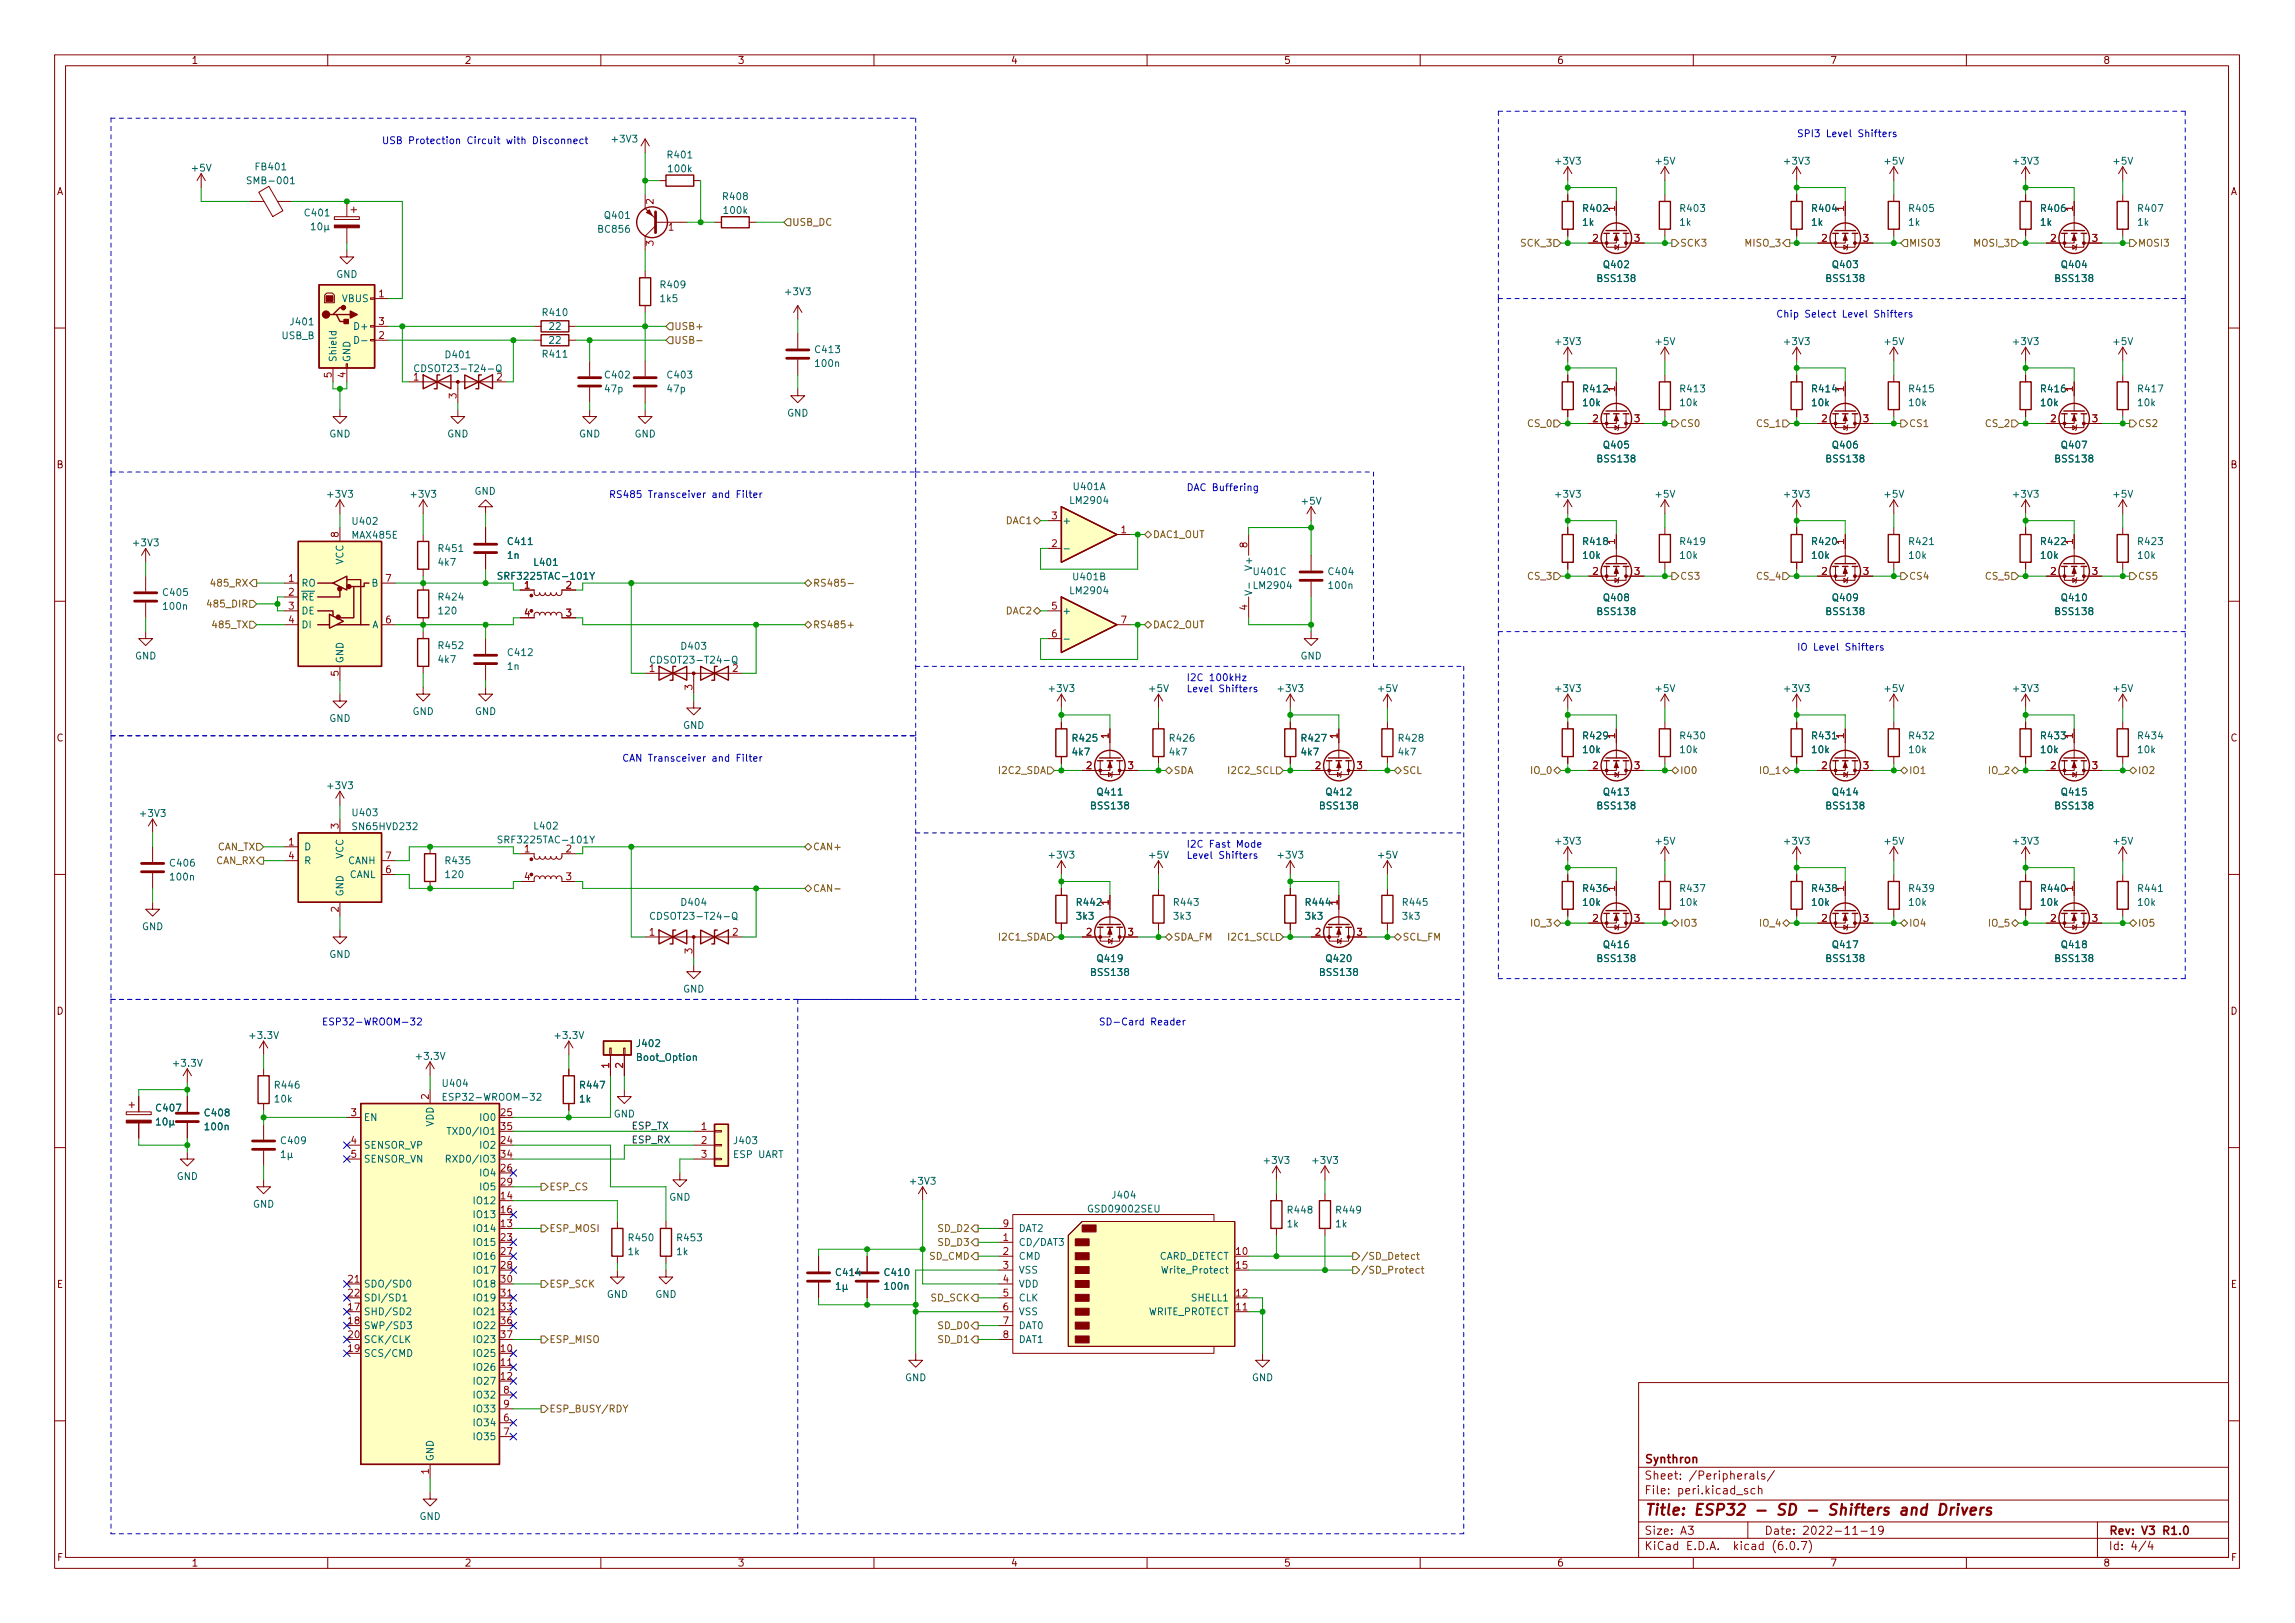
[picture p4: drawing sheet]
<svg xmlns="http://www.w3.org/2000/svg" width="420mm" height="297mm" viewBox="0 0 420 297" stroke-linecap="round" stroke-linejoin="round" font-family="sans-serif">
<defs><g id="words">
<text font-size="2.8" fill="#840000" x="301" y="277.3">Title: ESP32 - SD - Shifters and Drivers</text>
<g font-size="2.1" fill="#840000">
<text x="301" y="267.8">Synthron</text>
<text x="301" y="273.5">File: peri.kicad_sch</text>
<text x="301" y="270.8">Sheet: /Peripherals/</text>
<text x="301" y="280.9">Size: A3</text>
<text x="323" y="280.9">Date: 2022-11-19</text>
<text x="386" y="280.9">Rev: V3 R1.0</text>
<text x="301" y="283.7">KiCad E.D.A. kicad (6.0.7)</text>
<text x="386" y="283.7">Id: 4/4</text>
</g>
<g font-size="1.8" fill="#840000">
<text x="35" y="11.7">1</text>
<text x="85" y="11.7">2</text>
<text x="135" y="11.7">3</text>
<text x="185" y="11.7">4</text>
<text x="235" y="11.7">5</text>
<text x="285" y="11.7">6</text>
<text x="335" y="11.7">7</text>
<text x="385" y="11.7">8</text>
<text x="10.3" y="35.7">A</text>
<text x="408.3" y="35.7">A</text>
<text x="10.3" y="85.7">B</text>
<text x="408.3" y="85.7">B</text>
<text x="10.3" y="135.7">C</text>
<text x="408.3" y="135.7">C</text>
<text x="10.3" y="185.7">D</text>
<text x="408.3" y="185.7">D</text>
<text x="10.4" y="235.7">E</text>
<text x="408.4" y="235.7">E</text>
<text x="10.4" y="285.7">F</text>
<text x="35" y="286.7">1</text>
<text x="85" y="286.7">2</text>
<text x="135" y="286.7">3</text>
<text x="185" y="286.7">4</text>
<text x="235" y="286.7">5</text>
<text x="285" y="286.7">6</text>
<text x="335" y="286.7">7</text>
<text x="385" y="286.7">8</text>
<text x="408.4" y="285.7">F</text>
</g>
<g font-size="1.8" fill="#0000c2">
<text x="69.8" y="26.4">USB Protection Circuit with Disconnect</text>
<text x="328.9" y="25.1">SPI3 Level Shifters</text>
<text x="325.1" y="58.1">Chip Select Level Shifters</text>
<text x="217.2" y="89.9">DAC Buffering</text>
<text x="115.4" y="91.1">RS485 Transceiver and Filter</text>
<text x="328.9" y="119.1">IO Level Shifters</text>
<text x="217.2" y="124.6">I2C 100kHz</text>
<text x="217.2" y="126.7">Level Shifters</text>
<text x="117" y="139.4">CAN Transceiver and Filter</text>
<text x="217.2" y="155.1">I2C Fast Mode</text>
<text x="217.2" y="157.2">Level Shifters</text>
<text x="61.6" y="187.6">ESP32-WROOM-32</text>
<text x="203.6" y="187.6">SD-Card Reader</text>
</g>
<g font-size="1.8" fill="#006464">
<text x="112.2" y="26.1">+3V3</text>
<text x="122.3" y="29">R401</text>
<text x="35.2" y="31.4">+5V</text>
<text x="45.8" y="33.7">SMB-001</text>
<text x="46.9" y="31.2">FB401</text>
<text x="122.5" y="31.5">100k</text>
<text x="284.9" y="30.1">+3V3</text>
<text x="303.2" y="30.1">+5V</text>
<text x="326.8" y="30.1">+3V3</text>
<text x="345.1" y="30.1">+5V</text>
<text x="368.7" y="30.1">+3V3</text>
<text x="387" y="30.1">+5V</text>
<text x="55.9" y="39.6">C401</text>
<text x="110.8" y="40">Q401</text>
<text x="132.5" y="36.6">R408</text>
<text x="132.7" y="39.1">100k</text>
<text x="289.8" y="41.3">1k</text>
<text x="290" y="38.8">R402</text>
<text x="307.6" y="41.3">1k</text>
<text x="307.8" y="38.8">R403</text>
<text x="331.7" y="41.3">1k</text>
<text x="331.9" y="38.8">R404</text>
<text x="337.6" y="38.6" transform="rotate(-90 337.6 38.6)">1</text>
<text x="349.5" y="41.3">1k</text>
<text x="349.7" y="38.8">R405</text>
<text x="373.6" y="41.3">1k</text>
<text x="373.8" y="38.8">R406</text>
<text x="391.4" y="41.3">1k</text>
<text x="391.6" y="38.8">R407</text>
<text x="109.7" y="42.6">BC856</text>
<text x="61.5" y="50.8">GND</text>
<text x="121.1" y="52.7">R409</text>
<text x="292.6" y="51.6">BSS138</text>
<text x="293.7" y="49.1">Q402</text>
<text x="334.5" y="51.6">BSS138</text>
<text x="335.7" y="49.1">Q403</text>
<text x="376.4" y="51.6">BSS138</text>
<text x="377.6" y="49.1">Q404</text>
<text x="53.3" y="59.5">J401</text>
<text x="62.7" y="55.3">VBUS</text>
<text x="99.5" y="57.8">R410</text>
<text x="121" y="55.3">1k5</text>
<text x="144" y="54">+3V3</text>
<text x="51.6" y="62.1">USB_B</text>
<text x="65.3" y="60.4">D+</text>
<text x="81.7" y="65.6">D401</text>
<text x="99.5" y="65.4">R411</text>
<text x="100.6" y="60.4">22</text>
<text x="100.6" y="62.9">22</text>
<text x="149.4" y="64.6">C413</text>
<text x="284.9" y="63.1">+3V3</text>
<text x="303.2" y="63.1">+5V</text>
<text x="326.8" y="63.1">+3V3</text>
<text x="345.1" y="63.1">+5V</text>
<text x="368.7" y="63.1">+3V3</text>
<text x="387" y="63.1">+5V</text>
<text x="61.6" y="66.3" transform="rotate(-90 61.6 66.3)">Shield</text>
<text x="64.1" y="66.3" transform="rotate(-90 64.1 66.3)">GND</text>
<text x="76.9" y="68.1">CDSOT23-T24-Q</text>
<text x="110.8" y="71.8">47p</text>
<text x="110.9" y="69.3">C402</text>
<text x="122.3" y="71.8">47p</text>
<text x="122.3" y="69.3">C403</text>
<text x="149.4" y="67.1">100n</text>
<text x="290" y="71.8">R412</text>
<text x="307.8" y="71.8">R413</text>
<text x="331.9" y="71.8">R414</text>
<text x="337.6" y="71.6" transform="rotate(-90 337.6 71.6)">1</text>
<text x="349.7" y="71.8">R415</text>
<text x="373.8" y="71.8">R416</text>
<text x="391.6" y="71.8">R417</text>
<text x="144.1" y="76.2">GND</text>
<text x="289.9" y="74.3">10k</text>
<text x="307.7" y="74.3">10k</text>
<text x="331.8" y="74.3">10k</text>
<text x="349.6" y="74.3">10k</text>
<text x="373.7" y="74.3">10k</text>
<text x="391.5" y="74.3">10k</text>
<text x="60.3" y="80">GND</text>
<text x="81.9" y="80">GND</text>
<text x="106" y="80">GND</text>
<text x="116.1" y="80">GND</text>
<text x="293.7" y="82.1">Q405</text>
<text x="335.7" y="82.1">Q406</text>
<text x="377.6" y="82.1">Q407</text>
<text x="196.6" y="89.7">U401A</text>
<text x="292.6" y="84.6">BSS138</text>
<text x="334.5" y="84.6">BSS138</text>
<text x="376.4" y="84.6">BSS138</text>
<text x="60.1" y="91.1">+3V3</text>
<text x="75.4" y="91.1">+3V3</text>
<text x="86.8" y="90.5">GND</text>
<text x="194.4" y="95.9">+</text>
<text x="196.1" y="92.2">LM2904</text>
<text x="238.4" y="92.3">+5V</text>
<text x="284.9" y="91.1">+3V3</text>
<text x="303.2" y="91.1">+5V</text>
<text x="326.8" y="91.1">+3V3</text>
<text x="345.1" y="91.1">+5V</text>
<text x="368.7" y="91.1">+3V3</text>
<text x="387" y="91.1">+5V</text>
<text x="24.6" y="100">+3V3</text>
<text x="64.6" y="98.6">MAX485E</text>
<text x="64.7" y="96">U402</text>
<text x="80.4" y="101">R451</text>
<text x="93.1" y="99.7">C411</text>
<text x="290" y="99.7">R418</text>
<text x="307.8" y="99.7">R419</text>
<text x="331.9" y="99.7">R420</text>
<text x="349.7" y="99.7">R421</text>
<text x="373.8" y="99.7">R422</text>
<text x="391.6" y="99.7">R423</text>
<text x="55.1" y="107.4">RO</text>
<text x="62.9" y="103.3" transform="rotate(-90 62.9 103.3)">VCC</text>
<text x="68.1" y="107.4">B</text>
<text x="80.3" y="103.5">4k7</text>
<text x="92" y="106.1">SRF3225TAC-101Y</text>
<text x="92.9" y="102.3">1n</text>
<text x="97.9" y="103.5">L401</text>
<text x="196.6" y="106.2">U401B</text>
<text x="229.2" y="104" transform="rotate(-90 229.2 104)">V+</text>
<text x="229.7" y="105.2">U401C</text>
<text x="229.7" y="107.8">LM2904</text>
<text x="243.4" y="105.2">C404</text>
<text x="243.4" y="107.8">100n</text>
<text x="289.9" y="102.3">10k</text>
<text x="307.7" y="102.3">10k</text>
<text x="331.8" y="102.3">10k</text>
<text x="349.6" y="102.3">10k</text>
<text x="373.7" y="102.3">10k</text>
<text x="391.5" y="102.3">10k</text>
<text x="30" y="109.1">C405</text>
<text x="30" y="111.6">100n</text>
<text x="55.1" y="109.9">~{RE}</text>
<text x="55.1" y="112.4">DE</text>
<text x="80.4" y="109.9">R424</text>
<text x="80.4" y="112.4">120</text>
<text x="194.4" y="112.4">+</text>
<text x="196.1" y="108.7">LM2904</text>
<text x="292.6" y="112.6">BSS138</text>
<text x="293.7" y="110">Q408</text>
<text x="334.5" y="112.6">BSS138</text>
<text x="335.7" y="110">Q409</text>
<text x="376.4" y="112.6">BSS138</text>
<text x="377.6" y="110">Q410</text>
<text x="55.1" y="115">DI</text>
<text x="68.1" y="115">A</text>
<text x="80.4" y="118.8">R452</text>
<text x="124.9" y="118.9">D403</text>
<text x="24.7" y="120.7">GND</text>
<text x="62.9" y="121.4" transform="rotate(-90 62.9 121.4)">GND</text>
<text x="80.3" y="121.3">4k7</text>
<text x="92.9" y="122.6">1n</text>
<text x="93.1" y="120.1">C412</text>
<text x="120.1" y="121.4">CDSOT23-T24-Q</text>
<text x="238.1" y="120.7">GND</text>
<text x="75.5" y="130.8">GND</text>
<text x="86.9" y="130.8">GND</text>
<text x="192.2" y="126.6">+3V3</text>
<text x="210.5" y="126.6">+5V</text>
<text x="234.1" y="126.6">+3V3</text>
<text x="252.4" y="126.6">+5V</text>
<text x="284.9" y="126.6">+3V3</text>
<text x="303.2" y="126.6">+5V</text>
<text x="326.8" y="126.6">+3V3</text>
<text x="345.1" y="126.6">+5V</text>
<text x="368.7" y="126.6">+3V3</text>
<text x="387" y="126.6">+5V</text>
<text x="60.3" y="132.1">GND</text>
<text x="125" y="133.4">GND</text>
<text x="196.5" y="135.7">R425</text>
<text x="214.3" y="135.7">R426</text>
<text x="238.4" y="135.7">R427</text>
<text x="256.2" y="135.7">R428</text>
<text x="289.9" y="137.8">10k</text>
<text x="290" y="135.3">R429</text>
<text x="307.7" y="137.8">10k</text>
<text x="307.8" y="135.3">R430</text>
<text x="331.8" y="137.8">10k</text>
<text x="331.9" y="135.3">R431</text>
<text x="349.6" y="137.8">10k</text>
<text x="349.7" y="135.3">R432</text>
<text x="373.7" y="137.8">10k</text>
<text x="373.8" y="135.3">R433</text>
<text x="391.5" y="137.8">10k</text>
<text x="391.6" y="135.3">R434</text>
<text x="196.4" y="138.3">4k7</text>
<text x="214.2" y="138.3">4k7</text>
<text x="238.3" y="138.3">4k7</text>
<text x="256.1" y="138.3">4k7</text>
<text x="25.9" y="149.5">+3V3</text>
<text x="60.1" y="144.4">+3V3</text>
<text x="64.7" y="149.4">U403</text>
<text x="199.9" y="148.1">BSS138</text>
<text x="201" y="145.6">Q411</text>
<text x="241.8" y="148.1">BSS138</text>
<text x="242.9" y="145.6">Q412</text>
<text x="292.6" y="148.1">BSS138</text>
<text x="293.7" y="145.6">Q413</text>
<text x="334.5" y="148.1">BSS138</text>
<text x="335.7" y="145.6">Q414</text>
<text x="376.4" y="148.1">BSS138</text>
<text x="377.6" y="145.6">Q415</text>
<text x="55.6" y="155.6">D</text>
<text x="64.9" y="151.9">SN65HVD232</text>
<text x="92" y="154.3">SRF3225TAC-101Y</text>
<text x="97.9" y="151.8">L402</text>
<text x="284.9" y="154.6">+3V3</text>
<text x="303.2" y="154.6">+5V</text>
<text x="326.8" y="154.6">+3V3</text>
<text x="345.1" y="154.6">+5V</text>
<text x="368.7" y="154.6">+3V3</text>
<text x="387" y="154.6">+5V</text>
<text x="31.3" y="158.6">C406</text>
<text x="31.3" y="161.1">100n</text>
<text x="55.6" y="158.2">R</text>
<text x="62.9" y="157.2" transform="rotate(-90 62.9 157.2)">VCC</text>
<text x="63.7" y="158.2">CANH</text>
<text x="63.9" y="160.7">CANL</text>
<text x="81.7" y="158.2">R435</text>
<text x="81.7" y="160.7">120</text>
<text x="192.2" y="157.1">+3V3</text>
<text x="210.5" y="157.1">+5V</text>
<text x="234.1" y="157.1">+3V3</text>
<text x="252.4" y="157.1">+5V</text>
<text x="62.9" y="164.1" transform="rotate(-90 62.9 164.1)">GND</text>
<text x="124.9" y="165.8">D404</text>
<text x="197.3" y="165.8">R442</text>
<text x="215" y="165.8">R443</text>
<text x="239.2" y="165.8">R444</text>
<text x="257" y="165.8">R445</text>
<text x="289.9" y="165.8">10k</text>
<text x="290" y="163.2">R436</text>
<text x="307.7" y="165.8">10k</text>
<text x="307.8" y="163.2">R437</text>
<text x="331.8" y="165.8">10k</text>
<text x="331.9" y="163.2">R438</text>
<text x="349.6" y="165.8">10k</text>
<text x="349.7" y="163.2">R439</text>
<text x="373.7" y="165.8">10k</text>
<text x="373.8" y="163.2">R440</text>
<text x="391.5" y="165.8">10k</text>
<text x="391.6" y="163.2">R441</text>
<text x="26" y="170.2">GND</text>
<text x="120.1" y="168.3">CDSOT23-T24-Q</text>
<text x="197.2" y="168.3">3k3</text>
<text x="215" y="168.3">3k3</text>
<text x="239.1" y="168.3">3k3</text>
<text x="256.9" y="168.3">3k3</text>
<text x="293.7" y="173.5">Q416</text>
<text x="335.7" y="173.5">Q417</text>
<text x="377.6" y="173.5">Q418</text>
<text x="60.3" y="175.3">GND</text>
<text x="199.9" y="178.6">BSS138</text>
<text x="201" y="176.1">Q419</text>
<text x="241.8" y="178.6">BSS138</text>
<text x="242.9" y="176.1">Q420</text>
<text x="292.6" y="176.1">BSS138</text>
<text x="334.5" y="176.1">BSS138</text>
<text x="376.4" y="176.1">BSS138</text>
<text x="125" y="181.6">GND</text>
<text x="45.9" y="190.1">+3.3V</text>
<text x="101.8" y="190.1">+3.3V</text>
<text x="116.7" y="191.6">J402</text>
<text x="32" y="195.2">+3.3V</text>
<text x="76.4" y="193.9">+3.3V</text>
<text x="116.7" y="194.1">Boot_Option</text>
<text x="28.7" y="203.4">C407</text>
<text x="50.4" y="201.8">10k</text>
<text x="50.5" y="199.2">R446</text>
<text x="81.2" y="198.9">U404</text>
<text x="82.1" y="201.4">ESP32-WROOM-32</text>
<text x="106.1" y="201.8">1k</text>
<text x="106.3" y="199.2">R447</text>
<text x="37.6" y="204.3">C408</text>
<text x="37.7" y="206.8">100n</text>
<text x="51.6" y="209.4">C409</text>
<text x="66.5" y="205.1">EN</text>
<text x="79.4" y="206.2" transform="rotate(-90 79.4 206.2)">VDD</text>
<text x="83.1" y="207.7">TXD0/IO1</text>
<text x="88.1" y="205.1">IO0</text>
<text x="112.3" y="204.5">GND</text>
<text x="134.5" y="209.4">J403</text>
<text x="32.3" y="215.9">GND</text>
<text x="66.5" y="210.2">SENSOR_VP</text>
<text x="66.5" y="212.8">SENSOR_VN</text>
<text x="82.9" y="212.8">RXD0/IO3</text>
<text x="88.1" y="210.2">IO2</text>
<text x="88.1" y="215.3">IO4</text>
<text x="134.3" y="211.9">ESP UART</text>
<text x="231.6" y="213">+3V3</text>
<text x="240.5" y="213">+3V3</text>
<text x="46.3" y="221">GND</text>
<text x="87.1" y="220.4">IO12</text>
<text x="88.1" y="217.8">IO5</text>
<text x="122.5" y="219.7">GND</text>
<text x="166.8" y="216.8">+3V3</text>
<text x="199.5" y="221.9">GSD09002SEU</text>
<text x="203.8" y="219.3">J404</text>
<text x="87.1" y="225.5">IO14</text>
<text x="87.1" y="222.9">IO13</text>
<text x="115.2" y="227.2">R450</text>
<text x="124.1" y="227.2">R453</text>
<text x="186.4" y="225.5">DAT2</text>
<text x="235.7" y="224.6">1k</text>
<text x="235.9" y="222.1">R448</text>
<text x="244.6" y="224.6">1k</text>
<text x="244.8" y="222.1">R449</text>
<text x="87.1" y="228">IO15</text>
<text x="87.1" y="230.5">IO16</text>
<text x="87.1" y="233.1">IO17</text>
<text x="115" y="229.7">1k</text>
<text x="123.9" y="229.7">1k</text>
<text x="153.2" y="233.5">C414</text>
<text x="162.1" y="233.5">C410</text>
<text x="186.4" y="228">CD/DAT3</text>
<text x="186.4" y="230.5">CMD</text>
<text x="186.4" y="233.1">VSS</text>
<text x="211.9" y="230.5">CARD_DETECT</text>
<text x="213.5" y="233.1">Write_Protect</text>
<text x="66.5" y="235.6">SDO/SD0</text>
<text x="66.5" y="238.2">SDI/SD1</text>
<text x="87.1" y="235.6">IO18</text>
<text x="87.1" y="238.2">IO19</text>
<text x="111.1" y="237.5">GND</text>
<text x="120" y="237.5">GND</text>
<text x="162.1" y="236.1">100n</text>
<text x="186.4" y="235.6">VDD</text>
<text x="186.4" y="238.2">CLK</text>
<text x="218.3" y="238.2">SHELL1</text>
<text x="66.5" y="240.7">SHD/SD2</text>
<text x="66.5" y="243.2">SWP/SD3</text>
<text x="66.5" y="245.8">SCK/CLK</text>
<text x="87.1" y="240.7">IO21</text>
<text x="87.1" y="243.2">IO22</text>
<text x="87.1" y="245.8">IO23</text>
<text x="186.4" y="240.7">VSS</text>
<text x="186.4" y="243.2">DAT0</text>
<text x="186.4" y="245.8">DAT1</text>
<text x="209.9" y="240.7">WRITE_PROTECT</text>
<text x="66.5" y="248.3">SCS/CMD</text>
<text x="87.1" y="248.3">IO25</text>
<text x="87.1" y="250.9">IO26</text>
<text x="87.1" y="253.4">IO27</text>
<text x="87.1" y="255.9">IO32</text>
<text x="165.7" y="252.8">GND</text>
<text x="229.2" y="252.8">GND</text>
<text x="87.1" y="261">IO34</text>
<text x="87.1" y="263.6">IO35</text>
<text x="87.1" y="258.5">IO33</text>
<text x="79.4" y="267.5" transform="rotate(-90 79.4 267.5)">GND</text>
<text x="76.8" y="278.2">GND</text>
</g>
<g font-size="1.8" fill="#a90000">
<text x="119.6" y="37.4" transform="rotate(-90 119.6 37.4)">2</text>
<text x="295.7" y="38.6" transform="rotate(-90 295.7 38.6)">1</text>
<text x="379.5" y="38.6" transform="rotate(-90 379.5 38.6)">1</text>
<text x="119.6" y="45" transform="rotate(-90 119.6 45)">3</text>
<text x="122.4" y="42.2">1</text>
<text x="291.6" y="44.2">2</text>
<text x="299.2" y="44.2">3</text>
<text x="333.5" y="44.2">2</text>
<text x="341.1" y="44.2">3</text>
<text x="375.4" y="44.2">2</text>
<text x="383" y="44.2">3</text>
<text x="69.4" y="54.4">1</text>
<text x="69.4" y="59.5">3</text>
<text x="69.4" y="62">2</text>
<text x="60.7" y="69.1" transform="rotate(-90 60.7 69.1)">5</text>
<text x="63.2" y="69.1" transform="rotate(-90 63.2 69.1)">4</text>
<text x="75.7" y="69.6">1</text>
<text x="90.9" y="69.6">2</text>
<text x="295.7" y="71.6" transform="rotate(-90 295.7 71.6)">1</text>
<text x="379.5" y="71.6" transform="rotate(-90 379.5 71.6)">1</text>
<text x="83.6" y="72.9" transform="rotate(-90 83.6 72.9)">3</text>
<text x="291.6" y="77.3">2</text>
<text x="299.2" y="77.3">3</text>
<text x="333.5" y="77.3">2</text>
<text x="341.1" y="77.3">3</text>
<text x="375.4" y="77.3">2</text>
<text x="383" y="77.3">3</text>
<text x="192.5" y="95">3</text>
<text x="62" y="98.3" transform="rotate(-90 62 98.3)">8</text>
<text x="192.5" y="100.1">2</text>
<text x="205.2" y="97.6">1</text>
<text x="228.3" y="100.2" transform="rotate(-90 228.3 100.2)">8</text>
<text x="295.7" y="99.6" transform="rotate(-90 295.7 99.6)">1</text>
<text x="337.6" y="99.6" transform="rotate(-90 337.6 99.6)">1</text>
<text x="379.5" y="99.6" transform="rotate(-90 379.5 99.6)">1</text>
<text x="52.8" y="106.5">1</text>
<text x="70.6" y="106.5">7</text>
<text x="96" y="107.7">1</text>
<text x="103.6" y="107.7">2</text>
<text x="291.6" y="105.2">2</text>
<text x="299.2" y="105.2">3</text>
<text x="333.5" y="105.2">2</text>
<text x="341.1" y="105.2">3</text>
<text x="375.4" y="105.2">2</text>
<text x="383" y="105.2">3</text>
<text x="52.8" y="109">2</text>
<text x="52.8" y="111.5">3</text>
<text x="96" y="112.8">4</text>
<text x="103.6" y="112.8">3</text>
<text x="192.5" y="111.5">5</text>
<text x="228.3" y="111.7" transform="rotate(-90 228.3 111.7)">4</text>
<text x="52.8" y="114.1">4</text>
<text x="70.6" y="114.1">6</text>
<text x="192.5" y="116.6">6</text>
<text x="205.2" y="114.1">7</text>
<text x="62" y="123.7" transform="rotate(-90 62 123.7)">5</text>
<text x="118.9" y="123">1</text>
<text x="134.1" y="123">2</text>
<text x="126.7" y="126.3" transform="rotate(-90 126.7 126.3)">3</text>
<text x="202.9" y="135.1" transform="rotate(-90 202.9 135.1)">1</text>
<text x="244.9" y="135.1" transform="rotate(-90 244.9 135.1)">1</text>
<text x="295.7" y="135.1" transform="rotate(-90 295.7 135.1)">1</text>
<text x="337.6" y="135.1" transform="rotate(-90 337.6 135.1)">1</text>
<text x="379.5" y="135.1" transform="rotate(-90 379.5 135.1)">1</text>
<text x="198.9" y="140.8">2</text>
<text x="206.5" y="140.8">3</text>
<text x="240.8" y="140.8">2</text>
<text x="248.4" y="140.8">3</text>
<text x="291.6" y="140.8">2</text>
<text x="299.2" y="140.8">3</text>
<text x="333.5" y="140.8">2</text>
<text x="341.1" y="140.8">3</text>
<text x="375.4" y="140.8">2</text>
<text x="383" y="140.8">3</text>
<text x="52.8" y="154.7">1</text>
<text x="62" y="151.7" transform="rotate(-90 62 151.7)">3</text>
<text x="96" y="156">1</text>
<text x="103.6" y="156">2</text>
<text x="52.8" y="157.3">4</text>
<text x="70.6" y="159.8">6</text>
<text x="70.6" y="157.3">7</text>
<text x="96" y="161.1">4</text>
<text x="103.6" y="161.1">3</text>
<text x="62" y="166.9" transform="rotate(-90 62 166.9)">2</text>
<text x="202.9" y="165.6" transform="rotate(-90 202.9 165.6)">1</text>
<text x="244.9" y="165.6" transform="rotate(-90 244.9 165.6)">1</text>
<text x="295.7" y="163.1" transform="rotate(-90 295.7 163.1)">1</text>
<text x="337.6" y="163.1" transform="rotate(-90 337.6 163.1)">1</text>
<text x="379.5" y="163.1" transform="rotate(-90 379.5 163.1)">1</text>
<text x="118.9" y="171.2">1</text>
<text x="134.1" y="171.2">2</text>
<text x="198.9" y="171.2">2</text>
<text x="206.5" y="171.2">3</text>
<text x="240.8" y="171.2">2</text>
<text x="248.4" y="171.2">3</text>
<text x="291.6" y="168.7">2</text>
<text x="299.2" y="168.7">3</text>
<text x="333.5" y="168.7">2</text>
<text x="341.1" y="168.7">3</text>
<text x="375.4" y="168.7">2</text>
<text x="383" y="168.7">3</text>
<text x="126.7" y="174.5" transform="rotate(-90 126.7 174.5)">3</text>
<text x="111.5" y="195.5" transform="rotate(-90 111.5 195.5)">1</text>
<text x="114" y="195.5" transform="rotate(-90 114 195.5)">2</text>
<text x="78.5" y="201.2" transform="rotate(-90 78.5 201.2)">2</text>
<text x="64.3" y="204.3">3</text>
<text x="64.3" y="209.3">4</text>
<text x="91.7" y="209.3">24</text>
<text x="91.7" y="204.3">25</text>
<text x="91.7" y="206.8">35</text>
<text x="128.4" y="206.8">1</text>
<text x="128.4" y="209.3">2</text>
<text x="64.3" y="211.9">5</text>
<text x="91.7" y="214.4">26</text>
<text x="91.7" y="211.9">34</text>
<text x="128.4" y="211.9">3</text>
<text x="91.7" y="219.5">14</text>
<text x="91.7" y="217">29</text>
<text x="91.7" y="224.6">13</text>
<text x="91.7" y="222">16</text>
<text x="91.7" y="227.1">23</text>
<text x="183.7" y="227.1">1</text>
<text x="183.7" y="224.6">9</text>
<text x="91.7" y="229.7">27</text>
<text x="91.7" y="232.2">28</text>
<text x="183.7" y="229.7">2</text>
<text x="183.7" y="232.2">3</text>
<text x="226.3" y="229.7">10</text>
<text x="226.3" y="232.2">15</text>
<text x="63.8" y="239.8">17</text>
<text x="63.8" y="234.7">21</text>
<text x="63.8" y="237.3">22</text>
<text x="91.7" y="234.7">30</text>
<text x="91.7" y="237.3">31</text>
<text x="91.7" y="239.8">33</text>
<text x="183.7" y="234.7">4</text>
<text x="183.7" y="237.3">5</text>
<text x="183.7" y="239.8">6</text>
<text x="226.3" y="239.8">11</text>
<text x="226.3" y="237.3">12</text>
<text x="63.8" y="242.4">18</text>
<text x="63.8" y="244.9">20</text>
<text x="91.7" y="242.4">36</text>
<text x="91.7" y="244.9">37</text>
<text x="183.7" y="242.4">7</text>
<text x="183.7" y="244.9">8</text>
<text x="63.8" y="247.4">19</text>
<text x="91.7" y="247.4">10</text>
<text x="91.7" y="250">11</text>
<text x="91.7" y="252.5">12</text>
<text x="92.2" y="255.1">8</text>
<text x="92.2" y="257.6">9</text>
<text x="92.2" y="260.1">6</text>
<text x="92.2" y="262.7">7</text>
<text x="78.5" y="269.8" transform="rotate(-90 78.5 269.8)">1</text>
</g>
<g font-size="1.8" fill="#725600">
<text x="145" y="41.3">USB_DC</text>
<text x="278.6" y="45.1">SCK_3</text>
<text x="307.5" y="45.1">SCK3</text>
<text x="319.7" y="45.1">MISO_3</text>
<text x="349.4" y="45.1">MISO3</text>
<text x="361.6" y="45.1">MOSI_3</text>
<text x="391.4" y="45.1">MOSI3</text>
<text x="123.4" y="62.9">USB-</text>
<text x="123.4" y="60.4">USB+</text>
<text x="279.9" y="78.1">CS_0</text>
<text x="307.5" y="78.1">CS0</text>
<text x="321.8" y="78.1">CS_1</text>
<text x="349.4" y="78.1">CS1</text>
<text x="363.7" y="78.1">CS_2</text>
<text x="391.4" y="78.1">CS2</text>
<text x="184.2" y="95.9">DAC1</text>
<text x="211" y="98.5">DAC1_OUT</text>
<text x="39.1" y="107.4">485_RX</text>
<text x="148.8" y="107.4">RS485-</text>
<text x="279.9" y="106.1">CS_3</text>
<text x="307.5" y="106.1">CS3</text>
<text x="321.8" y="106.1">CS_4</text>
<text x="349.4" y="106.1">CS4</text>
<text x="363.7" y="106.1">CS_5</text>
<text x="391.4" y="106.1">CS5</text>
<text x="38.5" y="111.2">485_DIR</text>
<text x="184.2" y="112.4">DAC2</text>
<text x="39.3" y="115">485_TX</text>
<text x="148.8" y="115">RS485+</text>
<text x="211" y="115">DAC2_OUT</text>
<text x="183.1" y="141.6">I2C2_SDA</text>
<text x="214.8" y="141.6">SDA</text>
<text x="225.2" y="141.6">I2C2_SCL</text>
<text x="256.7" y="141.6">SCL</text>
<text x="280.5" y="141.6">IO_0</text>
<text x="307.5" y="141.6">IO0</text>
<text x="322.4" y="141.6">IO_1</text>
<text x="349.4" y="141.6">IO1</text>
<text x="364.3" y="141.6">IO_2</text>
<text x="391.4" y="141.6">IO2</text>
<text x="39.7" y="155.6">CAN_TX</text>
<text x="148.8" y="155.6">CAN+</text>
<text x="39.5" y="158.2">CAN_RX</text>
<text x="148.8" y="163.2">CAN-</text>
<text x="183.1" y="172.1">I2C1_SDA</text>
<text x="214.8" y="172.1">SDA_FM</text>
<text x="225.2" y="172.1">I2C1_SCL</text>
<text x="256.7" y="172.1">SCL_FM</text>
<text x="280.5" y="169.6">IO_3</text>
<text x="307.5" y="169.6">IO3</text>
<text x="322.4" y="169.6">IO_4</text>
<text x="349.4" y="169.6">IO4</text>
<text x="364.3" y="169.6">IO_5</text>
<text x="391.4" y="169.6">IO5</text>
<text x="100.5" y="217.8">ESP_CS</text>
<text x="100.5" y="225.5">ESP_MOSI</text>
<text x="171.9" y="225.5">SD_D2</text>
<text x="170.1" y="230.5">SD_CMD</text>
<text x="171.9" y="228">SD_D3</text>
<text x="249.1" y="230.5">/SD_Detect</text>
<text x="249.1" y="233.1">/SD_Protect</text>
<text x="100.5" y="235.6">ESP_SCK</text>
<text x="170.4" y="238.2">SD_SCK</text>
<text x="100.5" y="245.8">ESP_MISO</text>
<text x="171.9" y="245.8">SD_D1</text>
<text x="171.9" y="243.2">SD_D0</text>
<text x="100.5" y="258.5">ESP_BUSY/RDY</text>
</g>
<g font-size="1.8" fill="#0f0f0f">
<text x="115.6" y="209.2">ESP_RX</text>
<text x="115.6" y="206.7">ESP_TX</text>
</g>
</g></defs>
<g fill="none" stroke="#840000" stroke-width=".18">
<path d="M10 10h400v277h-400zM12 12h396v273h-396zM60 10v2M110 10v2M160 10v2M210 10v2M260 10v2M310 10v2M360 10v2M36.8 31.8l.8 1.3M36.8 31.8v2.5M36.8 31.8l-.7 1.3"/>
<path d="M45.7 36.9h2.6M47.4 35.2l1.8-1.1 2.6 4.5-1.9 1zM50.8 36.9h2.5M61.2 39.7h4.6v.5h-4.6zM63.5 36.9v2.8M64.3 38.4h1M64.8 37.9v1M118.1 35.6v2.5l1.9 1.9M118.1 25.4l-.8 1.3M118.1 25.4v2.6M118.1 25.4l.8 1.3M120.6 33.1h1.3"/>
<path d="M127 33.1h1.3M287 30.5v2.6M287 35.6v1.3M287 30.5l-.7 1.3M287 30.5l.8 1.3M295.9 36.9v5.3M304.8 30.5v2.6M304.8 35.6v1.3M304.8 30.5l-.8 1.3M304.8 30.5l.8 1.3M328.9 30.5l-.7 1.3M328.9 30.5v2.6"/>
<path d="M328.9 35.6v1.3M328.9 30.5l.8 1.3M337.8 36.9v5.3M346.7 30.5v2.6M346.7 35.6v1.3M346.7 30.5l-.8 1.3M346.7 30.5l.8 1.3M370.8 30.5v2.6M370.8 35.6v1.3M370.8 30.5l-.7 1.3M370.8 30.5l.8 1.3M379.7 36.9v5.3"/>
<path d="M388.6 30.5v2.6M388.6 35.6v1.3M388.6 30.5l-.7 1.3M388.6 30.5l.8 1.3M59.4 54l.4-.4h1l.4 .4v1.4h-1.8zM63.5 45.8v1.2h-1.3l1.3 1.3 1.3-1.3h-1.3M63.5 41.7v2.8M67.8 59.6h.8v.3h-.8zM67.8 54.5h.8v.3h-.8zM68.6 54.6h2.5M68.6 59.7h2.5M97.8 59.7h1.3"/>
<path d="M104.1 59.7h1.3M118.1 49.6v1.2M118.1 55.9v1.3M120 40.7h5.7M120 41.3l-1.9 1.9v2.6M130.8 40.7h1.3M137.2 40.7h1.2M146 55.9l-.7 1.3M146 55.9v2.6M146 55.9l.8 1.3M287 41.9v1.3M294.1 42.7v2.5h3.6v-2.5"/>
<path d="M295.7 44.9l.6 .3-.6 .4zM295.9 42.7v1.8h-5.1M296.4 44.7l-.1 .2v.7l-.1 .2M297.7 44.5h3.3M304.8 41.9v1.3M328.9 41.9v1.3M336 42.7v2.5h3.6v-2.5M337.6 44.9l.6 .3-.6 .4zM337.8 42.7v1.8h-5.1M338.3 44.7l-.1 .2v.7l-.1 .2M339.6 44.5h3.3M346.7 41.9v1.3"/>
<path d="M370.8 41.9v1.3M378 42.7v2.5h3.5v-2.5M379.5 44.9l.6 .3-.6 .4zM379.7 42.7v1.8h-5.1M380.2 44.7l-.1 .2v.7l-.1 .2M381.5 44.5h3.3M388.6 41.9v1.3M10 60h2M61 67.3v2.6M62.2 75v1.2h-1.2l1.2 1.3 1.3-1.3h-1.3M63.4 66.6h.2v.7h-.2zM63.5 67.3v2.6"/>
<path d="M67.8 62.1h.8v.3h-.8zM68.6 62.3h2.5M74.9 69.9h17.8M83.8 75v1.2h-1.3l1.3 1.3 1.3-1.3h-1.3M83.8 69.9v3.8M97.8 62.3h1.3M104.1 62.3h1.3M107.9 75v1.2h-1.2l1.2 1.3 1.3-1.3h-1.3M107.9 66.1v2.8M107.9 70.9v2.8M118.1 75v1.2h-1.3l1.3 1.3 1.3-1.3h-1.3M118.1 66.1v2.8"/>
<path d="M118.1 70.9v2.8M146 71.2v1.2h-1.2l1.2 1.3 1.3-1.3h-1.3M146 61v2.8M146 65.8v2.8M287 63.5v2.6M287 68.6v1.3M287 75v1.2M287 63.5l-.7 1.3M287 63.5l.8 1.3M294.1 75.7v2.6h3.6v-2.6M295.7 77.9l.6 .4-.6 .3zM295.9 75.7v1.8h-5.1"/>
<path d="M295.9 69.9v5.3M296.4 77.8l-.1 .1v.7l-.1 .2M297.7 77.5h3.3M304.8 63.5v2.6M304.8 68.6v1.3M304.8 75v1.2M304.8 63.5l-.8 1.3M304.8 63.5l.8 1.3M328.9 63.5v2.6M328.9 68.6v1.3M328.9 75v1.2M328.9 63.5l-.7 1.3"/>
<path d="M328.9 63.5l.8 1.3M336 75.7v2.6h3.6v-2.6M337.6 77.9l.6 .4-.6 .3zM337.8 75.7v1.8h-5.1M337.8 69.9v5.3M338.3 77.8l-.1 .1v.7l-.1 .2M339.6 77.5h3.3M346.7 63.5v2.6M346.7 68.6v1.3M346.7 75v1.2M346.7 63.5l-.8 1.3M346.7 63.5l.8 1.3"/>
<path d="M370.8 63.5v2.6M370.8 68.6v1.3M370.8 75v1.2M370.8 63.5l-.7 1.3M370.8 63.5l.8 1.3M378 75.7v2.6h3.5v-2.6M379.5 77.9l.6 .4-.6 .3zM379.7 75.7v1.8h-5.1M379.7 69.9v5.3M380.2 77.8l-.1 .1v.7l-.1 .2M381.5 77.5h3.3M388.6 63.5v2.6"/>
<path d="M388.6 68.6v1.3M388.6 75v1.2M388.6 63.5l-.7 1.3M388.6 63.5l.8 1.3M408 60h2M62.2 91.5v2.5M62.2 96.6v2.5M62.2 91.5l-.7 1.2M62.2 91.5l.8 1.2M77.5 91.5v2.5M77.5 97.8v1.3M77.5 91.5l-.8 1.2"/>
<path d="M77.5 91.5l.7 1.2M88.9 92.7h1.3l-1.3-1.2-1.3 1.2h1.3v1.3M88.9 96.6v2.8M191.8 95.3h2.5M204.5 97.8h2.5M228.6 97.8v3.8M240 92.7v2.6M240 92.7l-.7 1.3M240 92.7l.8 1.3M287 91.5v2.5M287 96.6v1.2M287 91.5l-.7 1.2"/>
<path d="M287 91.5l.8 1.2M295.9 97.8v5.4M304.8 91.5v2.5M304.8 96.6v1.2M304.8 91.5l-.8 1.2M304.8 91.5l.8 1.2M328.9 91.5v2.5M328.9 96.6v1.2M328.9 91.5l-.7 1.2M328.9 91.5l.8 1.2M337.8 97.8v5.4M346.7 91.5v2.5"/>
<path d="M346.7 96.6v1.2M346.7 91.5l-.8 1.2M346.7 91.5l.8 1.2M370.8 91.5v2.5M370.8 96.6v1.2M370.8 91.5l-.7 1.2M370.8 91.5l.8 1.2M379.7 97.8v5.4M388.6 91.5v2.5M388.6 96.6v1.2M388.6 91.5l-.7 1.2M388.6 91.5l.8 1.2"/>
<path d="M10 110h2M26.7 115.6v1.3h1.2l-1.2 1.2-1.3-1.2h1.3M26.7 100.4l-.8 1.2M26.7 100.4v2.5M26.7 105.4v2.8M26.7 110.3v2.8M26.7 100.4l.7 1.2M52.1 106.7h2.5M52.1 109.3h2.5M52.1 111.8h2.5M52.1 114.3h2.5M63.5 106.1h.1"/>
<path d="M69.8 106.7h2.6M69.8 114.3h2.6M77.5 104.2v1.2M77.5 106.7v1.3M77.5 113.1v1.2M77.5 115.6v1.3M88.9 101.4v2.8M88.9 116.9v2.8M95.2 113.1h2.6v-.8l.5-.2 .4 .1 .1 .4 .1-.4 .3-.1 .4 .1 .2 .4 .2-.5h.5l.2 .1 .1 .4 .2-.4 .4-.1 .3 .1 .2 .4 .1-.4 .4-.1 .4 .2 .1 .8h2.5M95.2 108h2.6v.5M97.8 108.5l.1 .4 .4 .1 .4-.1 .1-.4 .1 .3 .3 .2 .4-.1 .2-.4 .1 .3 .3 .2 .4-.1 .2-.4 .2 .4 .4 .1 .3-.2 .2-.3 .1 .4 .4 .1 .3-.1 .2-.4M105.4 108h-2.5v.5"/>
<path d="M191.8 111.8h2.5M191.8 116.9h2.5M191.8 100.4h2.5M204.5 114.3h2.5M228.6 109.3v3.8M240 115.6v1.3h1.3l-1.3 1.2-1.2-1.2h1.2M240 101.6v2.8M240 106.5v2.8M287 102.9v1.3M294.1 103.7v2.5h3.6v-2.5M295.7 105.8l.6 .4-.6 .4zM295.9 103.7v1.7h-5.1"/>
<path d="M296.4 105.7l-.1 .1v.8l-.1 .1M297.7 105.4h3.3M304.8 102.9v1.3M328.9 102.9v1.3M336 103.7v2.5h3.6v-2.5M337.6 105.8l.6 .4-.6 .4zM337.8 103.7v1.7h-5.1M338.3 105.7l-.1 .1v.8l-.1 .1M339.6 105.4h3.3M346.7 102.9v1.3M370.8 102.9v1.3M378 103.7v2.5h3.5v-2.5"/>
<path d="M379.5 105.8l.6 .4-.6 .4zM379.7 103.7v1.7h-5.1M380.2 105.7l-.1 .1v.8l-.1 .1M381.5 105.4h3.3M388.6 102.9v1.3M408 110h2M62.2 127v1.3h1.3l-1.3 1.3-1.2-1.3h1.2M62.2 122v2.5M77.5 125.8v1.2h1.2l-1.2 1.3-1.3-1.3h1.3M77.5 122v1.2M88.9 125.8v1.2h1.3l-1.3 1.3-1.3-1.3h1.3M88.9 121.7v2.8"/>
<path d="M118.1 123.2h17.8M127 128.3v1.3h1.3l-1.3 1.2-1.3-1.2h1.3M127 123.2v3.8M194.3 127v2.6M194.3 132.1v1.3M194.3 138.5v1.2M194.3 127l-.8 1.3M194.3 127l.8 1.3M201.4 139.2v2.6h3.6v-2.6M203.2 139.2v1.8h-5.1M203.2 133.4v5.3M212.1 127l-.8 1.3"/>
<path d="M212.1 127v2.6M212.1 132.1v1.3M212.1 138.5v1.2M212.1 127l.8 1.3M236.2 127v2.6M236.2 132.1v1.3M236.2 138.5v1.2M236.2 127l-.7 1.3M236.2 127l.8 1.3M243.3 139.2v2.6h3.6v-2.6M245.1 139.2v1.8h-5.1M245.1 133.4v5.3"/>
<path d="M254 127v2.6M254 132.1v1.3M254 138.5v1.2M254 127l-.8 1.3M254 127l.8 1.3M287 127v2.6M287 132.1v1.3M287 138.5v1.2M287 127l-.7 1.3M287 127l.8 1.3M294.1 139.2v2.6h3.6v-2.6M295.9 139.2v1.8h-5.1"/>
<path d="M295.9 133.4v5.3M304.8 127v2.6M304.8 132.1v1.3M304.8 138.5v1.2M304.8 127l-.8 1.3M304.8 127l.8 1.3M328.9 127v2.6M328.9 132.1v1.3M328.9 138.5v1.2M328.9 127l-.7 1.3M328.9 127l.8 1.3M336 139.2v2.6h3.6v-2.6"/>
<path d="M337.8 139.2v1.8h-5.1M337.8 133.4v5.3M346.7 127v2.6M346.7 132.1v1.3M346.7 138.5v1.2M346.7 127l-.8 1.3M346.7 127l.8 1.3M370.8 127v2.6M370.8 132.1v1.3M370.8 138.5v1.2M370.8 127l-.7 1.3M370.8 127l.8 1.3"/>
<path d="M378 139.2v2.6h3.5v-2.6M379.7 139.2v1.8h-5.1M379.7 133.4v5.3M388.6 127l-.7 1.3M388.6 127v2.6M388.6 132.1v1.3M388.6 138.5v1.2M388.6 127l.8 1.3M27.9 149.9v2.5M27.9 155v2.8M27.9 159.8v2.8M27.9 149.9l-.7 1.3"/>
<path d="M27.9 149.9l.8 1.3M52.1 155h2.5M52.1 157.5h2.5M62.2 144.8v2.6M62.2 149.9v2.5M62.2 144.8l-.7 1.3M62.2 144.8l.8 1.3M69.8 157.5h2.6M78.7 155v1.2M95.2 156.2h2.6v.8l.5 .3 .4-.2 .1-.3 .1 .3 .3 .2 .4-.2 .2-.3 .1 .3 .3 .2 .5-.2 .1-.3 .2 .3 .2 .1h.4l.3-.4 .1 .3 .5 .2 .3-.4 .1-.7h2.5M194.3 157.5v2.6M194.3 157.5l-.8 1.3"/>
<path d="M194.3 157.5l.8 1.3M202.9 141.4l.7 .4-.7 .3zM203.7 141.3l-.1 .1v.7l-.1 .2M205 141h3.3M212.1 157.5v2.6M212.1 157.5l-.8 1.3M212.1 157.5l.8 1.3M236.2 157.5v2.6M236.2 157.5l-.7 1.3M236.2 157.5l.8 1.3M244.9 141.4l.6 .4-.6 .3zM245.6 141.3l-.1 .1v.7l-.1 .2"/>
<path d="M246.9 141h3.3M254 157.5v2.6M254 157.5l-.8 1.3M254 157.5l.8 1.3M287 155v2.5M287 155l-.7 1.2M287 155l.8 1.2M295.7 141.4l.6 .4-.6 .3zM296.4 141.3l-.1 .1v.7l-.1 .2M297.7 141h3.3M304.8 155v2.5M304.8 155l-.8 1.2"/>
<path d="M304.8 155l.8 1.2M328.9 155v2.5M328.9 155l-.7 1.2M328.9 155l.8 1.2M337.6 141.4l.6 .4-.6 .3zM338.3 141.3l-.1 .1v.7l-.1 .2M339.6 141h3.3M346.7 155v2.5M346.7 155l-.8 1.2M346.7 155l.8 1.2M370.8 155v2.5M370.8 155l-.7 1.2"/>
<path d="M370.8 155l.8 1.2M379.5 141.4l.6 .4-.6 .3zM380.2 141.3l-.1 .1v.7l-.1 .2M381.5 141h3.3M388.6 155v2.5M388.6 155l-.7 1.2M388.6 155l.8 1.2M10 160h2M27.9 165.1v1.3h1.3l-1.3 1.3-1.2-1.3h1.2M62.2 170.2v1.3h1.3l-1.3 1.3-1.2-1.3h1.2M62.2 165.1v2.6M69.8 160.1h2.6"/>
<path d="M78.7 161.3v1.3M95.2 161.3h2.6v-.7l.5-.3 .4 .2 .1 .3 .1-.3 .3-.2 .4 .1 .2 .4 .2-.4 .5-.1 .2 .2 .1 .3 .2-.4 .4-.1 .3 .2 .2 .3 .1-.4 .4-.1 .4 .3 .1 .7h2.5M118.1 171.5h17.8M127 176.6v1.2h1.3l-1.3 1.3-1.3-1.3h1.3M127 171.5v3.8M194.3 162.6v1.3M194.3 168.9v1.3M201.4 169.7v2.5h3.6v-2.5M202.9 171.9l.7 .3-.7 .4zM203.2 169.7v1.8h-5.1M203.2 163.9v5.3M203.7 171.7l-.1 .2v.7l-.1 .2"/>
<path d="M205 171.5h3.3M212.1 162.6v1.3M212.1 168.9v1.3M236.2 162.6v1.3M236.2 168.9v1.3M243.3 169.7v2.5h3.6v-2.5M244.9 171.9l.6 .3-.6 .4zM245.1 169.7v1.8h-5.1M245.1 163.9v5.3M245.6 171.7l-.1 .2v.7l-.1 .2M246.9 171.5h3.3M254 162.6v1.3"/>
<path d="M254 168.9v1.3M287 160.1v1.2M287 166.4v1.3M294.1 167.2v2.5h3.6v-2.5M295.7 169.3l.6 .4-.6 .4zM295.9 167.2v1.7h-5.1M295.9 161.3v5.4M296.4 169.2l-.1 .1v.8l-.1 .1M297.7 168.9h3.3M304.8 160.1v1.2M304.8 166.4v1.3M328.9 160.1v1.2"/>
<path d="M328.9 166.4v1.3M336 167.2v2.5h3.6v-2.5M337.6 169.3l.6 .4-.6 .4zM337.8 167.2v1.7h-5.1M337.8 161.3v5.4M338.3 169.2l-.1 .1v.8l-.1 .1M339.6 168.9h3.3M346.7 160.1v1.2M346.7 166.4v1.3M370.8 160.1v1.2M370.8 166.4v1.3M378 167.2v2.5h3.5v-2.5"/>
<path d="M379.5 169.3l.6 .4-.6 .4zM379.7 167.2v1.7h-5.1M379.7 161.3v5.4M380.2 169.2l-.1 .1v.8l-.1 .1M381.5 168.9h3.3M388.6 160.1v1.2M388.6 166.4v1.3M408 160h2M34.3 195.6l-.8 1.3M34.3 195.6v2.6M34.3 195.6l.8 1.3M48.3 190.5v2.6"/>
<path d="M48.3 195.6v1.3M48.3 190.5l-.8 1.3M48.3 190.5l.7 1.3M78.7 194.3v2.6M78.7 199.4v2.6M78.7 194.3l-.7 1.3M78.7 194.3l.8 1.3M104.1 190.5l-.7 1.3M104.1 190.5v2.6M104.1 195.6v1.3M104.1 190.5l.8 1.3M111.6 191.8h.3v1.3h-.3z"/>
<path d="M111.8 193.1v3.8M114.2 191.8h.2v1.3h-.2zM114.3 199.4v1.3h1.3l-1.3 1.3-1.3-1.3h1.3M114.3 193.1v3.8M10 210h2M23.1 203.5h4.6v.5h-4.6zM23.6 202.2h1M24.1 201.7v1M25.4 200.7v2.8M25.4 205.5v2.8M34.3 210.9v1.2h1.3l-1.3 1.3-1.3-1.3h1.3M34.3 200.7v2.8"/>
<path d="M34.3 205.5v2.8M48.3 215.9v1.3h1.2l-1.2 1.3-1.3-1.3h1.3M48.3 202v1.2M48.3 205.8v2.8M48.3 210.6v2.8M63.5 204.5h2.5M63.5 209.6h2.5M63.5 212.1h2.5M104.1 202v1.2M124.5 214.7v1.2h1.2l-1.2 1.3-1.3-1.3h1.3M127 209.6h3.8M127 212.1h3.8"/>
<path d="M127 207h3.8M130.8 212h1.3v.3h-1.3zM130.8 209.5h1.3v.2h-1.3zM130.8 206.9h1.3v.3h-1.3zM168.9 217.2l-.8 1.3M168.9 217.2v2.5M168.9 217.2l.8 1.3M233.7 213.4v2.5M233.7 218.5v1.2M233.7 213.4l-.8 1.3M233.7 213.4l.7 1.3M242.6 213.4l-.8 1.3"/>
<path d="M242.6 213.4v2.5M242.6 218.5v1.2M242.6 213.4l.7 1.3M408 210h2M63.5 235h2.5M91.4 237.5h2.6M113 232.4v1.3h1.3l-1.3 1.3-1.2-1.3h1.2M113 223.6v1.2M113 229.9v1.3M121.9 232.4v1.3h1.3l-1.3 1.3-1.3-1.3h1.3M121.9 223.6v1.2M121.9 229.9v1.3"/>
<path d="M149.9 229.9v2.8M149.9 234.7v2.8M158.7 229.9v2.8M158.7 234.7v2.8M182.9 235h2.5M182.9 237.5h2.5M182.9 227.4h2.5M182.9 229.9h2.5M182.9 232.4h2.5M182.9 224.8h2.5M195.6 226.1l2.5-2.5h28v22.8h-30.5zM222.2 223.6v-1.3h-36.8v25.4h36.8v-1.3"/>
<path d="M233.7 224.8v1.3M242.6 224.8v1.3M91.4 250.2h2.6M91.4 255.3h2.6M91.4 257.8h2.6M167.6 247.7v1.3h1.3l-1.3 1.2-1.2-1.2h1.2M182.9 240.1h2.5M182.9 242.6h2.5M182.9 245.1h2.5M226.1 240.1h2.5M231.1 247.7v1.3h1.3l-1.3 1.2-1.2-1.2h1.2M300 253h108v32h-108z"/>
<path d="M10 260h2M78.7 273.1v1.3h1.3l-1.3 1.2-1.2-1.2h1.2M78.7 268v2.5M91.4 260.4h2.6M91.4 262.9h2.6M300 278.5h108M300 274.5h108M300 268.5h108M309.1 279.3h.9l-.5 .6 .4 .1v.7l-.2 .1h-.4l-.2-.1M319.9 272.5l-.3-.1-.2 .2v.2l.5 .2v.3h-.5M320 278.5v3M320.4 269.8h.6l.1 .9"/>
<path d="M321.1 270.1h-.5a.29 .29 0 0 0-.3 .3 .29 .29 0 0 0 .3 .3l.5-.1M321.3 272.5l-.4-.1-.3 .3v.4l.1 .2h.6M321.8 269.2v1.3l.2 .2M321.9 272.6l.2-.2 .4 .1 .1 .9M321.9 271.9v1.5M323.1 269.8l-.4-.1-.2 .2 .1 .2 .5 .2v.3h-.6M324.9 269.1l-1.3 2M342.5 279.7l.4-.4v1.5M344.8 280l-.3 .2h-.3l-.3-.2 .2-.6 .4-.1 .2 .2a.99 .99 0 0 1-.3 1.3h-.3M384 278.5v6.5M408 260h2M60 285v2"/>
<path d="M110 285v2M160 285v2M210 285v2M260 285v2M300 281.5h108M310 285v2M327.1 283.5v.1M327.9 282.2l.2-.1a.8 .8 0 0 1 .5 .8 .8 .8 0 0 1-.5 .7 1 1 0 0 1-.2-1.4zM329.2 283.5v.1M329.8 282.1h1l-.7 1.5M331.2 281.9a1.72 1.72 0 0 1 0 2.3M339.2 280.8h.9"/>
<path d="M340.7 280.2h1.2M342.5 280.8h.9M360 285v2M392.9 282l-1.3 2M393.6 282l-.3 1.1h.9M394 282.6v1"/>
</g>
<path d="M400 279.4l.1-.1a.8 .8 0 0 1 .5 .8 .8 .8 0 0 1-.5 .7 1 1 0 0 1-.1-1.4z" fill="none" stroke="#840000" stroke-width=".3"/>
<path d="M355.3 275.2h.5a1.08 1.08 0 0 1 .6 1.1 1.08 1.08 0 0 1-.9 .9h-.4zM357.2 275.9l-.1 1.3M357.8 275.9l-.4 .1-.2 .3M358.5 275.9l-.2 1.3M358.6 275.2l-.1 .1v.1l.1-.1v-.1l-.1 .2M359.2 275.9l.3 1.3 .7-1.3M360.8 276.6l.9-.2v-.4l-.6-.1-.3 .3v.9l.2 .1 .6-.1M362.7 275.9l-.2 1.3M363.2 275.9l-.4 .1-.2 .3M364.6 276a.49 .49 0 0 0-.8 .3l.2 .3 .5 .1v.3l-.3 .2-.5-.1" fill="none" stroke="#840000" stroke-width=".4"/>
<g fill="none" stroke="#840000" stroke-width=".25">
<path d="M121.9 32h5.1v2.1h-5.1zM132.1 39.7h5.1v2h-5.1zM286 36.9h2v5h-2zM303.8 36.9h2v5h-2zM327.9 36.9h2v5h-2zM345.7 36.9h2v5h-2zM369.8 36.9h2.1v5h-2.1zM387.6 36.9h2v5h-2zM58.4 52.1h10.2v15.2h-10.2zM61 57.6h.6l.6 1.2h1.3M61.6 57.6h2.5M62.9 56.3h-.7l-1.2 1.3h-.7"/>
<path d="M99.1 58.7h5v2h-5zM117.1 50.8h2v5.1h-2zM293.6 42.7h1M294 42.2h3.8M295.4 42.7h1M297.2 42.7h1M335.5 42.7h1M335.9 42.2h3.8M337.3 42.7h1M339.1 42.7h1M377.4 42.7h1.1M377.8 42.2h3.8"/>
<path d="M379.2 42.7h1M381 42.7h1M77.5 68.6l5 2.6v-2.6l-5 2.6zM80.5 68.6h-.5v2.6h-.5M85.1 68.6l5.1 2.6v-2.6l-5.1 2.6zM88.1 68.6h-.5v2.6h-.5M99.1 61.3h5v2h-5zM286 69.9h2v5.1h-2zM293.6 75.7h1M294 75.2h3.8M295.4 75.7h1M297.2 75.7h1"/>
<path d="M303.8 69.9h2v5.1h-2zM327.9 69.9h2v5.1h-2zM335.5 75.7h1M335.9 75.2h3.8M337.3 75.7h1M339.1 75.7h1M345.7 69.9h2v5.1h-2zM369.8 69.9h2.1v5.1h-2.1zM377.4 75.7h1.1M377.8 75.2h3.8M379.2 75.7h1M381 75.7h1"/>
<path d="M387.6 69.9h2v5.1h-2zM54.6 99.1h15.2v22.9h-15.2zM76.5 99.1h2v5.1h-2zM194.3 92.7l10.2 5.1-10.2 5.1zM286 97.8h2v5.1h-2zM303.8 97.8h2v5.1h-2zM327.9 97.8h2v5.1h-2zM345.7 97.8h2v5.1h-2zM369.8 97.8h2.1v5.1h-2.1zM387.6 97.8h2v5.1h-2zM58.2 111.8h2.8v.9M58.2 114.3h2.1"/>
<path d="M58.2 106.7h2.8M60.3 112.4l2.6 1.3-2.6 1.3zM61 106.7l2.5-1.3v2.6zM61.6 114.3h6M62.2 108v1.3h-4M63.5 106.1h2.5v8.2M64.8 107.4v5.7h-2.6M67.6 106.7h-.9v.7h-2.6M76.5 116.9h2v5.1h-2zM76.5 108h2v5.1h-2zM194.3 109.3l10.2 5-10.2 5.1zM293.6 103.7h1"/>
<path d="M294 103.2h3.8M295.4 103.7h1M297.2 103.7h1M335.5 103.7h1M335.9 103.2h3.8M337.3 103.7h1M339.1 103.7h1M377.4 103.7h1.1M377.8 103.2h3.8M379.2 103.7h1M381 103.7h1M120.6 122l5.1 2.5v-2.5l-5.1 2.5z"/>
<path d="M123.7 122h-.5v2.5h-.5M128.3 122l5 2.5v-2.5l-5 2.5zM131.3 122h-.5v2.5h-.5M193.3 133.4h2v5.1h-2zM200.9 139.2h1M201.3 138.7h3.8M202.7 139.2h1M204.5 139.2h1M211.1 133.4h2v5.1h-2zM235.2 133.4h2v5.1h-2zM242.8 139.2h1M243.2 138.7h3.8"/>
<path d="M244.6 139.2h1M246.4 139.2h1M253 133.4h2v5.1h-2zM286 133.4h2v5.1h-2zM293.6 139.2h1M294 138.7h3.8M295.4 139.2h1M297.2 139.2h1M303.8 133.4h2v5.1h-2zM327.9 133.4h2v5.1h-2zM335.5 139.2h1M335.9 138.7h3.8"/>
<path d="M337.3 139.2h1M339.1 139.2h1M345.7 133.4h2v5.1h-2zM369.8 133.4h2.1v5.1h-2.1zM377.4 139.2h1.1M377.8 138.7h3.8M379.2 139.2h1M381 139.2h1M387.6 133.4h2v5.1h-2zM54.6 152.4h15.2v12.7h-15.2zM77.7 156.2h2.1v5.1h-2.1zM120.6 170.2l5.1 2.6v-2.6l-5.1 2.6z"/>
<path d="M123.7 170.2h-.5v2.6h-.5M128.3 170.2l5 2.6v-2.6l-5 2.6zM131.3 170.2h-.5v2.6h-.5M193.3 163.9h2v5h-2zM200.9 169.7h1M201.3 169.2h3.8M202.7 169.7h1M204.5 169.7h1M211.1 163.9h2v5h-2zM235.2 163.9h2v5h-2zM242.8 169.7h1M243.2 169.2h3.8"/>
<path d="M244.6 169.7h1M246.4 169.7h1M253 163.9h2v5h-2zM286 161.3h2v5.1h-2zM293.6 167.2h1M294 166.7h3.8M295.4 167.2h1M297.2 167.2h1M303.8 161.3h2v5.1h-2zM327.9 161.3h2v5.1h-2zM335.5 167.2h1M335.9 166.7h3.8"/>
<path d="M337.3 167.2h1M339.1 167.2h1M345.7 161.3h2v5.1h-2zM369.8 161.3h2.1v5.1h-2.1zM377.4 167.2h1.1M377.8 166.7h3.8M379.2 167.2h1M381 167.2h1M387.6 161.3h2v5.1h-2zM47.2 196.9h2.1v5.1h-2.1zM103.1 196.9h2.1v5.1h-2.1zM110.5 190.5h5.1v2.6h-5.1z"/>
<path d="M66 202h25.4v66h-25.4zM130.8 205.8h2.5v7.6h-2.5zM232.7 219.7h2v5.1h-2zM241.6 219.7h2v5.1h-2zM112 224.8h2v5.1h-2zM120.9 224.8h2v5.1h-2z"/>
<circle cx="119.4" cy="40.7" r="2.82"/>
<circle cx="295.9" cy="43.6" r="2.79"/>
<circle cx="337.8" cy="43.6" r="2.79"/>
<circle cx="379.7" cy="43.6" r="2.79"/>
<circle cx="295.9" cy="76.6" r="2.79"/>
<circle cx="337.8" cy="76.6" r="2.79"/>
<circle cx="379.7" cy="76.6" r="2.79"/>
<circle cx="295.9" cy="104.6" r="2.79"/>
<circle cx="337.8" cy="104.6" r="2.79"/>
<circle cx="379.7" cy="104.6" r="2.79"/>
<circle cx="203.2" cy="140.1" r="2.79"/>
<circle cx="245.1" cy="140.1" r="2.79"/>
<circle cx="295.9" cy="140.1" r="2.79"/>
<circle cx="337.8" cy="140.1" r="2.79"/>
<circle cx="379.7" cy="140.1" r="2.79"/>
<circle cx="203.2" cy="170.6" r="2.79"/>
<circle cx="245.1" cy="170.6" r="2.79"/>
<circle cx="295.9" cy="168.1" r="2.79"/>
<circle cx="337.8" cy="168.1" r="2.79"/>
<circle cx="379.7" cy="168.1" r="2.79"/>
</g>
<g fill="#840000" stroke="#840000" stroke-width=".18">
<path d="M245.1 170l.4 1h-.8z"/>
<path d="M295.9 167.4l.4 1h-.8z"/>
<path d="M379.7 167.4l.4 1h-.8z"/>
<path d="M295.9 139.5l.4 1h-.8z"/>
<path d="M337.8 167.4l.4 1h-.8z"/>
<path d="M245.1 139.5l.4 1h-.8z"/>
<path d="M203.2 139.5l.4 1h-.8z"/>
<path d="M337.8 139.5l.4 1h-.8z"/>
<path d="M118.4 38.9l.5-.5 .5 1z"/>
<path d="M379.7 139.5l.4 1h-.8z"/>
<path d="M23.1 205h4.6v.5h-4.6z"/>
<path d="M59.7 54.1h1.3v1.1h-1.3z"/>
<path d="M61.2 41.2h4.6v.5h-4.6z"/>
<path d="M379.7 43l.4 1h-.8z"/>
<path d="M379.7 76l.4 1h-.8z"/>
<path d="M337.8 43l.4 1h-.8z"/>
<path d="M337.8 76l.4 1h-.8z"/>
<path d="M196.8 244.5h2.6v1.3h-2.6z"/>
<path d="M196.8 242h2.6v1.2h-2.6z"/>
<path d="M196.8 239.4h2.6v1.3h-2.6z"/>
<path d="M196.8 236.9h2.6v1.3h-2.6z"/>
<path d="M196.8 234.4h2.6v1.2h-2.6z"/>
<path d="M196.8 231.8h2.6v1.3h-2.6z"/>
<path d="M196.8 229.3h2.6v1.2h-2.6z"/>
<path d="M196.8 226.7h2.6v1.3h-2.6z"/>
<path d="M198.1 224.2h2.6v1.3h-2.6z"/>
<path d="M295.9 43l.4 1h-.8z"/>
<path d="M379.7 103.9l.4 1h-.8z"/>
<path d="M295.9 103.9l.4 1h-.8z"/>
<path d="M337.8 103.9l.4 1h-.8z"/>
<path d="M295.9 76l.4 1h-.8z"/>
<path d="M203.2 170l.4 1h-.8z"/>
<circle cx="243.3" cy="171.5" r=".25"/>
<circle cx="246.9" cy="171.5" r=".25"/>
<circle cx="97.3" cy="109" r=".25"/>
<circle cx="127" cy="123.2" r=".25"/>
<circle cx="294.1" cy="168.9" r=".25"/>
<circle cx="297.7" cy="168.9" r=".25"/>
<circle cx="378" cy="168.9" r=".25"/>
<circle cx="381.5" cy="168.9" r=".25"/>
<circle cx="97.3" cy="157.3" r=".25"/>
<circle cx="127" cy="171.5" r=".25"/>
<circle cx="294.1" cy="141" r=".25"/>
<circle cx="297.7" cy="141" r=".25"/>
<circle cx="336" cy="168.9" r=".25"/>
<circle cx="339.6" cy="168.9" r=".25"/>
<circle cx="243.3" cy="141" r=".25"/>
<circle cx="246.9" cy="141" r=".25"/>
<circle cx="201.4" cy="141" r=".25"/>
<circle cx="205" cy="141" r=".25"/>
<circle cx="83.8" cy="69.9" r=".25"/>
<circle cx="336" cy="141" r=".25"/>
<circle cx="339.6" cy="141" r=".25"/>
<circle cx="378" cy="141" r=".25"/>
<circle cx="381.5" cy="141" r=".25"/>
<circle cx="378" cy="44.5" r=".25"/>
<circle cx="381.5" cy="44.5" r=".25"/>
<circle cx="378" cy="77.5" r=".25"/>
<circle cx="381.5" cy="77.5" r=".25"/>
<circle cx="336" cy="44.5" r=".25"/>
<circle cx="339.6" cy="44.5" r=".25"/>
<circle cx="336" cy="77.5" r=".25"/>
<circle cx="339.6" cy="77.5" r=".25"/>
<circle cx="294.1" cy="44.5" r=".25"/>
<circle cx="297.7" cy="44.5" r=".25"/>
<circle cx="378" cy="105.4" r=".25"/>
<circle cx="381.5" cy="105.4" r=".25"/>
<circle cx="294.1" cy="105.4" r=".25"/>
<circle cx="297.7" cy="105.4" r=".25"/>
<circle cx="336" cy="105.4" r=".25"/>
<circle cx="339.6" cy="105.4" r=".25"/>
<circle cx="294.1" cy="77.5" r=".25"/>
<circle cx="297.7" cy="77.5" r=".25"/>
<circle cx="201.4" cy="171.5" r=".25"/>
<circle cx="205" cy="171.5" r=".25"/>
</g>
<g fill="none" stroke="#006464" stroke-width=".18">
<path d="M46 32.4h-.5l-.2 .1v.4l.6 .2 .1 .3-.3 .2h-.4M53.2 32.7l.3-.3v1.2M53.2 33.6h.7M57 41.2l.4-.4v1.3M57 42.1h.7M58.4 40.9l.1-.1a.68 .68 0 0 1 .4 .6 .68 .68 0 0 1-.4 .7 .84 .84 0 0 1-.1-1.2zM59.5 41.2v1.3M60.1 41.9l.2 .2M60.1 41.2l-.1 .8-.3 .1-.2-.2M60.3 60.7h1.2M60.7 60.7v.4l.2 .2 .6-.1v-.5M64.9 61.6a.64 .64 0 0 1 .8 .6 .64 .64 0 0 1-.8 .6z"/>
<path d="M66.2 62.4h1M76.7 66.9a.6 .6 0 0 0-.9 .4 .6 .6 0 0 0 .6 .7l.3-.1M91 66.9l.2-.1a.43 .43 0 0 1 .5 .4v.4a.42 .42 0 0 1-.4 .4 .42 .42 0 0 1-.4-.4zM91.1 67.7l.7 .4M91.9 104.8h-.5l-.2 .1v.3l.6 .3 .1 .3-.2 .2h-.5M108 104.8l.4 .6 .4-.6M108.4 105.4v.6M194.8 117h1M194.8 100.5h1M227.9 108.1l1.3 .4-1.3 .4M228.7 106.7v1M119.9 120.2a.6 .6 0 0 0-.9 .4 .6 .6 0 0 0 .6 .8l.3-.2"/>
<path d="M134.1 120.3l.3-.2a.43 .43 0 0 1 .5 .4v.4a.42 .42 0 0 1-.4 .5 .42 .42 0 0 1-.4-.5zM134.3 121.1l.7 .4M91.9 153.1l-.5-.1-.2 .1v.4l.6 .2 .1 .3-.2 .3-.5-.1M108 153l.4 .7 .4-.7M108.4 153.7v.6M119.9 167.1a.6 .6 0 0 0-.9 .4 .6 .6 0 0 0 .6 .8l.3-.2M134.1 167.2l.3-.2a.43 .43 0 0 1 .5 .4v.4a.42 .42 0 0 1-.4 .5 .42 .42 0 0 1-.4-.5zM134.3 167.9l.7 .5M126.9 193.4l.2-.2 .3 .1 .1 .8M28.6 205l.4-.4v1.3M28.6 205.9h.8M30 204.7l.2-.1a.68 .68 0 0 1 .4 .7 .68 .68 0 0 1-.4 .6l-.3-.5z"/>
<path d="M31.1 205v1.3M31.7 205.7l.2 .2M31.7 205v.8l-.4 .1-.2-.2M51.5 211l.4-.4v1.3M51.5 211.9h.7M52.8 211v1.3M53.4 211.7l.2 .2M53.4 211l-.1 .8-.3 .1-.2-.2M81.1 200.7h.5M81.7 212.1l.6-.1 .1-.1v-.3l-.7-.2v1.3M81.7 200.1h-.6v1.3h.6M81.8 206.4h.8"/>
<path d="M82 212.1l.4 .6M82.2 206.4v1.2M98.3 200.2l.5-.1 .2 .4-.7 .9h.7M73.8 237.2l.3-.4v1.3M73.8 238.1h.7M74.5 239.5l.5-.1 .2 .3-.8 .9h.8M74.6 234.4l.2-.1a.68 .68 0 0 1 .4 .6 .68 .68 0 0 1-.4 .7l-.3-.5zM153.1 235.1l.4-.4v1.3M153.1 236h.7M154.4 235.1v1.3M155 235.8l.2 .2M155 235.1l-.1 .8-.3 .1-.2-.2"/>
<path d="M193.9 226.7h.8l-.4 .5 .3 .1v.5l-.2 .1-.5-.1M212.7 231.8l.3 1.2 .2-.9 .3 .9 .3-1.2M224.4 232.2h.4M224.5 231.8v1l.3 .2M74.5 245l.5 .7M74.5 241.9h.8l-.4 .5 .4 .1v.6l-.2 .1-.6-.1M74.7 247a.64 .64 0 0 1 .7 .6 .64 .64 0 0 1-.7 .7zM75 244.5l-.7 .7"/>
</g>
<g fill="none" stroke="#840000" stroke-width=".51">
<path d="M120 38.8v3.8M105.9 70.6h4.1M105.9 69.1h4.1M116.1 70.6h4M116.1 69.1h4M144 65.6h4.1M144 64h4.1M86.9 99.6h4M24.6 110h4.1M24.6 108.5h4.1M86.9 119.9h4M86.9 101.1h4"/>
<path d="M238 106.2h4.1M238 104.7h4.1M86.9 121.4h4M25.9 159.5h4.1M25.9 158h4.1M32.3 205.3h4M32.3 203.7h4M46.2 210.3h4.1M46.2 208.8h4.1M147.8 234.5h4.1M147.8 233h4.1M156.7 234.5h4.1"/>
<path d="M156.7 233h4.1"/>
</g>
<g fill="#ffffc2" stroke="#ffffc2" stroke-width=".18">
<path d="M54.6 152.4h15.2v12.7h-15.2z"/>
<path d="M66 202h25.4v66h-25.4z"/>
<path d="M54.6 99.1h15.2v22.9h-15.2z"/>
<path d="M130.8 205.8h2.5v7.6h-2.5z"/>
<path d="M110.5 190.5h5.1v2.6h-5.1z"/>
<path d="M58.4 52.1h10.2v15.2h-10.2z"/>
<path d="M195.6 226.1l2.5-2.5h28v22.8h-30.5z"/>
<path d="M194.3 109.3l10.2 5-10.2 5.1z"/>
<path d="M194.3 92.7l10.2 5.1-10.2 5.1z"/>
</g>
<g fill="#840000" stroke="#840000" stroke-width=".25">
<path d="M64.1 56.9l1.3 .7-1.3 .6z"/>
<path d="M63 58.5h.8v.7h-.8z"/>
<circle cx="61.9" cy="112.9" r=".36"/>
<circle cx="62.2" cy="107.8" r=".36"/>
<circle cx="63.9" cy="107.4" r=".36"/>
<circle cx="59.7" cy="57.6" r=".63"/>
<circle cx="62.9" cy="56.3" r=".38"/>
</g>
<g fill="none" stroke="#725600" stroke-width=".18">
<path d="M122.6 59.1h.6v1.3h-.6l-.7-.7zM144.1 40h.7v1.3h-.7l-.6-.6zM284.5 43.9h.6l.6 .6-.6 .6h-.6zM306.1 43.9h.6l.6 .6-.6 .6h-.6zM327 43.9h.7v1.2h-.7l-.6-.6zM348.6 43.9h.6v1.2h-.6l-.6-.6zM368.3 43.9h.6l.7 .6-.7 .6h-.6zM389.9 43.9h.6l.7 .6-.7 .6h-.6zM121.9 62.3l.7-.7h.6v1.3h-.6zM127.6 62.4h.9M284.5 76.9h.6l.6 .6-.6 .6h-.6zM306.1 76.9h.6l.6 .6-.6 .6h-.6z"/>
<path d="M326.4 76.9h.6l.7 .6-.7 .6h-.6zM348 76.9h.6l.6 .6-.6 .6h-.6zM368.3 76.9h.6l.7 .6-.7 .6h-.6zM389.9 76.9h.6l.7 .6-.7 .6h-.6zM189.2 95.3l.7-.6 .6 .6-.6 .6zM209.5 97.8l.7-.6 .6 .6-.6 .7zM38.3 109.8l-.3 .9h.7M45.7 109.9h.7l.6 .6-.6 .7h-.7zM45.7 113.7h.7l.6 .6-.6 .7h-.7zM46.4 106.1h.6v1.3h-.6l-.7-.7zM147.3 114.3l.7-.6 .6 .6-.6 .7zM147.3 106.7l.7-.6 .6 .6-.6 .7z"/>
<path d="M155.3 114.4h.9M155.3 106.8h.9M189.2 111.8l.7-.6 .6 .6-.6 .6zM209.5 114.3l.7-.6 .6 .6-.6 .7zM284.5 104.8h.6l.6 .6-.6 .7h-.6zM306.1 104.8h.6l.6 .6-.6 .7h-.6zM326.4 104.8h.6l.7 .6-.7 .7h-.6zM348 104.8h.6l.6 .6-.6 .7h-.6zM368.3 104.8h.6l.7 .6-.7 .7h-.6zM389.9 104.8h.6l.7 .6-.7 .7h-.6zM47 154.3h.6l.7 .7-.7 .6h-.6zM47.6 156.9h.7v1.3h-.7l-.6-.7z"/>
<path d="M147.3 155l.7-.7 .6 .7-.6 .6zM191.8 140.4h.6l.6 .6-.6 .6h-.6zM213.4 141l.6-.6 .6 .6-.6 .6zM233.7 140.4h.6l.6 .6-.6 .6h-.6zM255.3 141l.6-.6 .6 .6-.6 .6zM284.5 141l.6-.6 .6 .6-.6 .6zM306.1 141l.6-.6 .6 .6-.6 .6zM326.4 141l.6-.6 .7 .6-.7 .6zM348 141l.6-.6 .6 .6-.6 .6zM368.3 141l.6-.6 .7 .6-.7 .6zM389.9 141l.6-.6 .7 .6-.7 .6zM147.3 162.6l.7-.6 .6 .6-.6 .6z"/>
<path d="M152.8 162.7h1M191.8 170.9h.6l.6 .6-.6 .6h-.6zM214 170.9l.6 .6-.6 .6-.6-.6zM233.7 170.9h.6l.6 .6-.6 .6h-.6zM255.3 171.5l.6-.6 .6 .6-.6 .6zM284.5 168.9l.6-.6 .6 .6-.6 .7zM306.1 168.9l.6-.6 .6 .6-.6 .7zM326.4 168.9l.6-.6 .7 .6-.7 .7zM348 168.9l.6-.6 .6 .6-.6 .7zM368.3 168.9l.6-.6 .7 .6-.7 .7zM389.9 168.9l.6-.6 .7 .6-.7 .7zM99.1 216.6h.6l.6 .6-.6 .6h-.6z"/>
<path d="M99.1 224.2h.6l.6 .6-.6 .7h-.6zM99.1 234.4h.6l.6 .6-.6 .6h-.6zM177.8 237.5l.6-.6h.7v1.3h-.7zM177.8 229.9l.6-.6h.7v1.2h-.7zM177.8 227.4l.6-.7h.7v1.3h-.7zM178.4 224.2h.7v1.3h-.7l-.6-.7zM247.6 229.3h.7l.6 .6-.6 .6h-.7zM247.6 231.8h.7l.6 .6-.6 .7h-.7zM259 229.7l-.4-.1-.2 .3 .1 .5h.5M259.3 229.6h.5M259.5 229.2v1.1l.3 .2M259.8 232.2h-.3l-.3 .2 .1 .6h.5"/>
<path d="M260.2 232.2h.5M260.4 231.8v1l.3 .2M99.1 257.2h.6l.6 .6-.6 .7h-.6zM99.1 244.5h.6l.6 .6-.6 .7h-.6zM114.1 257.2l.4 .6 .4-.6M178.4 244.5h.7v1.3h-.7l-.6-.7zM178.4 242h.7v1.2h-.7l-.6-.6z"/>
</g>
<g fill="none" stroke="#0000c2" stroke-width=".18">
<path d="M101.1 25.5l-.3-.1-.3 .3 .1 .5h.5M101.7 25.5l.3-.1 .3 .3v.4l-.3 .2-.3-.1-.1-.1zM102.8 25.6l.2-.2 .3 .1 .1 .8M102.8 25.4v.9M104 25.6l.2-.2 .3 .1v.8M104 25.4v.9M105.1 25.9l.6-.1-.1-.3-.4-.1-.1 .2v.6h.5M106.8 25.5l-.4-.1-.2 .3 .1 .5h.5M107.1 25.4h.5M107.3 25v1.1l.3 .2M344.7 24.6l.6-.1v-.3h-.4l-.2 .2 .1 .6h.5M345.9 24.2v.8"/>
<path d="M346.2 24.2l-.3 .2M347.1 24.2h-.3l-.2 .2 .1 .1 .4 .2v.3h-.5M346.1 57.2h.4M346.5 56.8l-.3 .2v1M346.8 57.2h.5M347 56.8v1.1l.3 .1M347.6 57.6l.6-.1v-.2l-.4-.1-.2 .2 .1 .6h.5M348.8 57.2v.8M349.1 57.2l-.3 .2M350 57.3l-.3-.1-.2 .2 .1 .2 .4 .1v.3h-.5M111.8 90.5l.6-.1 .1-.2v-.3l-.7-.1v1.3M112.1 90.5l.4 .6"/>
<path d="M113.7 89.9l-.4-.1-.3 .2 .1 .3 .6 .3v.3l-.2 .2-.5-.1M114.5 89.7l-.3 .9h.8M114.8 90.2v.9M139.1 90.2v.9M139.5 90.2l-.4 .3M228.5 89.1l.2-.1h.3v.8M230.2 89v1l-.3 .2h-.3M230.2 89h-.4l-.2 .2 .1 .5h.5M342.4 118.6l.6-.1-.1-.3h-.3l-.2 .1v.6h.5M343.5 118.2v.8M343.9 118.2l-.4 .2M344.7 118.2h-.3l-.2 .1 .1 .2 .4 .1v.3h-.5"/>
<path d="M114.9 138.2a.6 .6 0 0 0-.8 .4 .6 .6 0 0 0 .6 .7l.2-.1M115.3 139.3l.4-1.2 .5 1.2M115.4 139h.6M139.1 138.5v.8M139.5 138.5l-.4 .2M226.3 123.9h.7M227 123.3v1.3M227.5 123.7h.6l-.6 .9h.6M228.9 125.8v.8M229.2 125.8l-.3 .2M230.1 125.8h-.3l-.2 .2v.1l.5 .2v.3h-.5M228.9 156.3v.8"/>
<path d="M229.2 156.3l-.3 .2M229.7 154.3l-.4-.1-.2 .3 .1 .5h.5M229.7 153.8v1.3M230.1 156.3h-.3l-.2 .1v.2l.5 .1v.3h-.5M230.2 154.6l.7-.1-.1-.2-.4-.1-.2 .2 .1 .6h.5M59.3 186.9h.4M59.9 186.3h-.6v1.3h.6M61.1 186.4l-.5-.1-.2 .1v.4l.5 .2 .2 .3-.3 .3-.5-.1M202.2 186.4l-.5-.1-.3 .3 .2 .3 .5 .2v.4l-.2 .1-.5-.1M202.7 186.3a.64 .64 0 0 1 .7 .7 .64 .64 0 0 1-.7 .6z"/>
</g>
<g fill="none" stroke="#0000c2" stroke-width=".18" stroke-dasharray=".8 .8">
<path d="M20.3 21.6h147.3M167.6 21.6v64.8M274.3 20.4v34.2M274.3 20.4h125.7M274.3 54.6h125.7M274.3 54.6v124.5M400 54.6v-34.2M20.3 86.4h147.3M20.3 86.4v48.3M20.3 86.4v-64.8M167.6 86.4h83.9M251.5 86.4v35.6"/>
<path d="M274.3 115.6h125.7M20.3 134.7v48.2M20.3 134.7h147.3M167.6 122h100.4M167.6 134.7v-48.3M268 122v30.4M167.6 152.4h100.4M268 152.4v30.5M274.3 179.1h125.7M400 179.1v-124.5M20.3 182.9h147.3M20.3 182.9h125.7"/>
<path d="M20.3 182.9v97.8M146 182.9v97.8M146 182.9h122M167.6 182.9v-48.2M268 182.9v97.8M146 280.7h-125.7M268 280.7h-122"/>
</g>
<g fill="none" stroke="#009600" stroke-width=".18">
<path d="M36.8 34.3v2.6h8.9M53.3 36.9h20.4v17.7h-2.6M118.1 28v7.6M118.1 33.1h2.5M128.3 33.1v7.6M287 33.1v2.5M287 34.3h8.9v2.6M304.8 33.1v2.5M328.9 34.3h8.9v2.6M328.9 33.1v2.5M346.7 33.1v2.5M370.8 33.1v2.5"/>
<path d="M370.8 34.3h8.9v2.6M388.6 33.1v2.5M63.5 44.5v1.3M71.1 59.7h26.7M73.7 59.7v10.2h1.2M105.4 59.7h16.5M118.1 45.8v3.8M118.1 57.2v8.9M125.7 40.7h5.1M138.4 40.7h5.1M146 58.5v2.5M285.7 44.5h5.1"/>
<path d="M287 43.2v1.3M301 44.5h5.1M304.8 43.2v1.3M327.7 44.5h5M328.9 43.2v1.3M342.9 44.5h5.1M346.7 43.2v1.3M369.6 44.5h5M370.8 43.2v1.3M384.8 44.5h5.1M388.6 43.2v1.3M61 69.9v1.3h2.5v-1.3"/>
<path d="M62.2 71.2v3.8M71.1 62.3h26.7M83.8 73.7v1.3M94 62.3v7.6h-1.3M105.4 62.3h16.5M107.9 62.3v3.8M107.9 73.7v1.3M118.1 73.7v1.3M146 68.6v2.6M285.7 77.5h5.1M287 66.1v2.5M287 76.2v1.3"/>
<path d="M287 67.3h8.9v2.6M301 77.5h5.1M304.8 66.1v2.5M304.8 76.2v1.3M327.7 77.5h5M328.9 66.1v2.5M328.9 76.2v1.3M328.9 67.3h8.9v2.6M342.9 77.5h5.1M346.7 66.1v2.5M346.7 76.2v1.3M369.6 77.5h5"/>
<path d="M370.8 66.1v2.5M370.8 76.2v1.3M370.8 67.3h8.9v2.6M384.8 77.5h5.1M388.6 66.1v2.5M388.6 76.2v1.3M62.2 94v2.6M77.5 94v3.8M88.9 94v2.6M190.5 95.3h1.3M207 97.8h2.5M208.3 97.8v6.4h-17.8v-3.8h1.3"/>
<path d="M240 95.3v6.3M240 96.6h-11.4v1.2M287 94v2.6M287 95.3h8.9v2.5M304.8 94v2.6M328.9 94v2.6M328.9 95.3h8.9v2.5M346.7 94v2.6M370.8 94v2.6M370.8 95.3h8.9v2.5M388.6 94v2.6M26.7 102.9v2.5"/>
<path d="M26.7 113.1v2.5M47 114.3h5.1M47 106.7h5.1M47 110.5h3.8M52.1 109.3h-1.3v2.5h1.3M72.4 106.7h21.6v1.3h1.2M77.5 105.4v1.3M77.5 114.3v1.3M88.9 104.2v2.5M88.9 114.3v2.6M95.2 113.1h-1.2v1.2h-21.6M105.4 113.1h1.3v1.2h40.6"/>
<path d="M115.6 106.7v16.5h2.5M138.4 114.3v8.9h-2.5M147.3 106.7h-40.6v1.3h-1.3M190.5 111.8h1.3M207 114.3h2.5M208.3 114.3v6.4h-17.8v-3.8h1.3M228.6 113.1v1.2h11.4M240 109.3v6.3M285.7 105.4h5.1M287 104.2v1.2M301 105.4h5.1M304.8 104.2v1.2"/>
<path d="M327.7 105.4h5M328.9 104.2v1.2M342.9 105.4h5.1M346.7 104.2v1.2M369.6 105.4h5M370.8 104.2v1.2M384.8 105.4h5.1M388.6 104.2v1.2M62.2 124.5v2.5M77.5 123.2v2.6M88.9 124.5v1.3M127 127v1.3"/>
<path d="M194.3 129.6v2.5M194.3 139.7v1.3M194.3 130.8h8.9v2.6M212.1 129.6v2.5M212.1 139.7v1.3M236.2 129.6v2.5M236.2 139.7v1.3M236.2 130.8h8.9v2.6M254 129.6v2.5M254 139.7v1.3M287 130.8h8.9v2.6M287 129.6v2.5"/>
<path d="M287 139.7v1.3M304.8 129.6v2.5M304.8 139.7v1.3M328.9 130.8h8.9v2.6M328.9 129.6v2.5M328.9 139.7v1.3M346.7 129.6v2.5M346.7 139.7v1.3M370.8 129.6v2.5M370.8 139.7v1.3M370.8 130.8h8.9v2.6M388.6 129.6v2.5"/>
<path d="M388.6 139.7v1.3M27.9 152.4v2.6M48.3 157.5h3.8M48.3 155h3.8M62.2 147.4v2.5M95.2 156.2h-1.2v-1.2h-19.1v2.5h-2.5M115.6 155v16.5h2.5M147.3 155h-40.6v1.2h-1.3M193 141h5.1M208.3 141h5.1M234.9 141h5.1M250.2 141h5.1"/>
<path d="M285.7 141h5.1M287 157.5v2.6M287 158.8h8.9v2.5M301 141h5.1M304.8 157.5v2.6M327.7 141h5M328.9 158.8h8.9v2.5M328.9 157.5v2.6M342.9 141h5.1M346.7 157.5v2.6M369.6 141h5M370.8 157.5v2.6"/>
<path d="M370.8 158.8h8.9v2.5M384.8 141h5.1M388.6 157.5v2.6M27.9 162.6v2.5M62.2 167.7v2.5M72.4 160.1h2.5v2.5h19.1v-1.3h1.2M105.4 161.3h1.3v1.3h40.6M127 175.3v1.3M138.4 162.6v8.9h-2.5M193 171.5h5.1M194.3 160.1v2.5M194.3 170.2v1.3"/>
<path d="M194.3 161.3h8.9v2.6M208.3 171.5h5.1M212.1 160.1v2.5M212.1 170.2v1.3M234.9 171.5h5.1M236.2 160.1v2.5M236.2 170.2v1.3M236.2 161.3h8.9v2.6M250.2 171.5h5.1M254 160.1v2.5M254 170.2v1.3M285.7 168.9h5.1"/>
<path d="M287 167.7v1.2M301 168.9h5.1M304.8 167.7v1.2M327.7 168.9h5M328.9 167.7v1.2M342.9 168.9h5.1M346.7 167.7v1.2M369.6 168.9h5M370.8 167.7v1.2M384.8 168.9h5.1M388.6 167.7v1.2M34.3 198.2v2.5"/>
<path d="M34.3 199.4h-8.9v1.3M48.3 193.1v2.5M78.7 196.9v2.5M104.1 193.1v2.5M111.8 196.9v7.6h-17.8M114.3 196.9v2.5M25.4 208.3v1.3h8.9M34.3 208.3v2.6M48.3 204.5h15.2M48.3 203.2v2.6M48.3 213.4v2.5M94 219.7h19v3.9"/>
<path d="M94 209.6h17.8v7.6h10.1v6.4M94 207h33M94 217.2h5.1M104.1 203.2v1.3M127 209.6h-12.7v2.5h-20.3M127 212.1h-2.5v2.6M168.9 219.7v15.3h14M233.7 215.9v2.6M242.6 215.9v2.6M94 235h5.1M94 224.8h5.1M113 231.2v1.2"/>
<path d="M121.9 231.2v1.2M149.9 237.5v1.3h17.7M158.7 228.6v1.3M158.7 237.5v1.3M168.9 228.6h-19v1.3M179.1 229.9h3.8M179.1 237.5h3.8M179.1 227.4h3.8M179.1 224.8h3.8M182.9 232.4h-15.3v15.3M228.6 237.5h2.5v10.2M228.6 229.9h19"/>
<path d="M228.6 232.4h19M233.7 226.1v3.8M242.6 226.1v6.3M94 257.8h5.1M94 245.1h5.1M167.6 240.1h15.3M179.1 245.1h3.8M179.1 242.6h3.8M228.6 240.1h2.5M78.7 270.5v2.6"/>
</g>
<g fill="none" stroke="#000084" stroke-width=".18">
<path d="M62.9 211.5l1.2 1.2M62.9 209l1.2 1.2M64.1 211.5l-1.2 1.2M64.1 209l-1.2 1.2M93.4 214.1l1.2 1.2M94.6 214.1l-1.2 1.2M62.9 236.9l1.2 1.2M62.9 239.5l1.2 1.2M62.9 234.4l1.2 1.2M64.1 236.9l-1.2 1.2M64.1 239.5l-1.2 1.2M64.1 234.4l-1.2 1.2"/>
<path d="M93.4 236.9l1.2 1.2M93.4 231.8l1.2 1.3M93.4 221.7l1.2 1.2M93.4 239.5l1.2 1.2M93.4 226.8l1.2 1.2M93.4 229.3l1.2 1.2M94.6 236.9l-1.2 1.2M94.6 231.8l-1.2 1.3M94.6 221.7l-1.2 1.2M94.6 239.5l-1.2 1.2M94.6 226.8l-1.2 1.2M94.6 229.3l-1.2 1.2"/>
<path d="M62.9 247.1l1.2 1.2M62.9 244.5l1.2 1.3M62.9 242l1.2 1.2M64.1 247.1l-1.2 1.2M64.1 244.5l-1.2 1.3M64.1 242l-1.2 1.2M93.4 249.6l1.2 1.2M93.4 242l1.2 1.2M93.4 259.8l1.2 1.2M93.4 254.7l1.2 1.2M93.4 247.1l1.2 1.2M93.4 252.2l1.2 1.2"/>
<path d="M94.6 249.6l-1.2 1.2M94.6 242l-1.2 1.2M94.6 259.8l-1.2 1.2M94.6 254.7l-1.2 1.2M94.6 247.1l-1.2 1.2M94.6 252.2l-1.2 1.2M93.4 262.3l1.2 1.2M94.6 262.3l-1.2 1.2"/>
</g>
<g fill="#009600" stroke="#009600" stroke-width=".18">
<circle cx="370.8" cy="77.5" r=".46"/>
<circle cx="370.8" cy="95.3" r=".46"/>
<circle cx="388.6" cy="44.5" r=".46"/>
<circle cx="370.8" cy="34.3" r=".46"/>
<circle cx="388.6" cy="77.5" r=".46"/>
<circle cx="370.8" cy="44.5" r=".46"/>
<circle cx="370.8" cy="67.3" r=".46"/>
<circle cx="346.7" cy="77.5" r=".46"/>
<circle cx="346.7" cy="105.4" r=".46"/>
<circle cx="370.8" cy="105.4" r=".46"/>
<circle cx="388.6" cy="105.4" r=".46"/>
<circle cx="346.7" cy="44.5" r=".46"/>
<circle cx="370.8" cy="168.9" r=".46"/>
<circle cx="388.6" cy="168.9" r=".46"/>
<circle cx="328.9" cy="77.5" r=".46"/>
<circle cx="328.9" cy="67.3" r=".46"/>
<circle cx="328.9" cy="105.4" r=".46"/>
<circle cx="328.9" cy="95.3" r=".46"/>
<circle cx="370.8" cy="158.8" r=".46"/>
<circle cx="370.8" cy="141" r=".46"/>
<circle cx="328.9" cy="141" r=".46"/>
<circle cx="370.8" cy="130.8" r=".46"/>
<circle cx="388.6" cy="141" r=".46"/>
<circle cx="346.7" cy="141" r=".46"/>
<circle cx="328.9" cy="130.8" r=".46"/>
<circle cx="328.9" cy="34.3" r=".46"/>
<circle cx="328.9" cy="44.5" r=".46"/>
<circle cx="328.9" cy="158.8" r=".46"/>
<circle cx="328.9" cy="168.9" r=".46"/>
<circle cx="346.7" cy="168.9" r=".46"/>
<circle cx="231.1" cy="240.1" r=".46"/>
<circle cx="242.6" cy="232.4" r=".46"/>
<circle cx="233.7" cy="229.9" r=".46"/>
<circle cx="104.1" cy="204.5" r=".46"/>
<circle cx="167.6" cy="240.1" r=".46"/>
<circle cx="167.6" cy="238.8" r=".46"/>
<circle cx="168.9" cy="228.6" r=".46"/>
<circle cx="158.7" cy="238.8" r=".46"/>
<circle cx="158.7" cy="228.6" r=".46"/>
<circle cx="48.3" cy="204.5" r=".46"/>
<circle cx="34.3" cy="209.6" r=".46"/>
<circle cx="34.3" cy="199.4" r=".46"/>
<circle cx="236.2" cy="171.5" r=".46"/>
<circle cx="194.3" cy="130.8" r=".46"/>
<circle cx="236.2" cy="141" r=".46"/>
<circle cx="212.1" cy="141" r=".46"/>
<circle cx="236.2" cy="161.3" r=".46"/>
<circle cx="212.1" cy="171.5" r=".46"/>
<circle cx="287" cy="130.8" r=".46"/>
<circle cx="254" cy="171.5" r=".46"/>
<circle cx="304.8" cy="168.9" r=".46"/>
<circle cx="287" cy="158.8" r=".46"/>
<circle cx="287" cy="168.9" r=".46"/>
<circle cx="304.8" cy="141" r=".46"/>
<circle cx="254" cy="141" r=".46"/>
<circle cx="287" cy="141" r=".46"/>
<circle cx="287" cy="34.3" r=".46"/>
<circle cx="287" cy="44.5" r=".46"/>
<circle cx="304.8" cy="105.4" r=".46"/>
<circle cx="287" cy="105.4" r=".46"/>
<circle cx="287" cy="95.3" r=".46"/>
<circle cx="304.8" cy="77.5" r=".46"/>
<circle cx="287" cy="67.3" r=".46"/>
<circle cx="287" cy="77.5" r=".46"/>
<circle cx="304.8" cy="44.5" r=".46"/>
<circle cx="236.2" cy="130.8" r=".46"/>
<circle cx="240" cy="96.6" r=".46"/>
<circle cx="240" cy="114.3" r=".46"/>
<circle cx="208.3" cy="114.3" r=".46"/>
<circle cx="208.3" cy="97.8" r=".46"/>
<circle cx="194.3" cy="141" r=".46"/>
<circle cx="194.3" cy="161.3" r=".46"/>
<circle cx="194.3" cy="171.5" r=".46"/>
<circle cx="115.6" cy="106.7" r=".46"/>
<circle cx="138.4" cy="114.3" r=".46"/>
<circle cx="88.9" cy="114.3" r=".46"/>
<circle cx="78.7" cy="162.6" r=".46"/>
<circle cx="78.7" cy="155" r=".46"/>
<circle cx="77.5" cy="114.3" r=".46"/>
<circle cx="88.9" cy="106.7" r=".46"/>
<circle cx="50.8" cy="110.5" r=".46"/>
<circle cx="77.5" cy="106.7" r=".46"/>
<circle cx="128.3" cy="40.7" r=".46"/>
<circle cx="115.6" cy="155" r=".46"/>
<circle cx="138.4" cy="162.6" r=".46"/>
<circle cx="73.7" cy="59.7" r=".46"/>
<circle cx="62.2" cy="71.2" r=".46"/>
<circle cx="63.5" cy="36.9" r=".46"/>
<circle cx="118.1" cy="59.7" r=".46"/>
<circle cx="118.1" cy="33.1" r=".46"/>
<circle cx="94" cy="62.3" r=".46"/>
<circle cx="107.9" cy="62.3" r=".46"/>
</g>
<use href="#words"/>
</svg>
